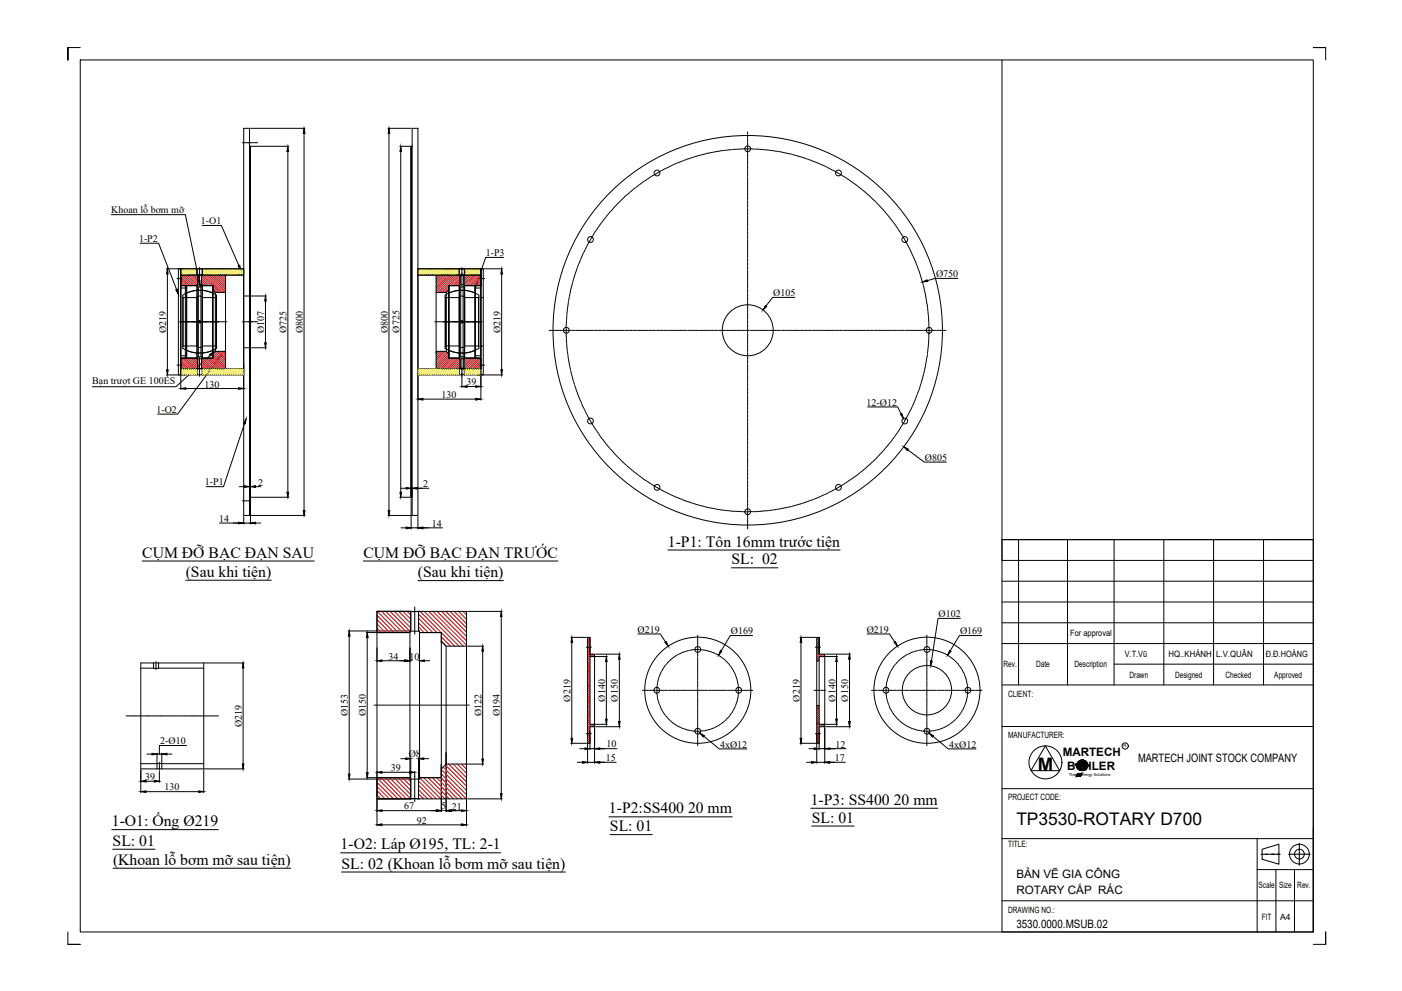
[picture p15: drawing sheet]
<svg xmlns="http://www.w3.org/2000/svg" width="297mm" height="210mm" viewBox="0 0 297 210" stroke-linecap="round" stroke-linejoin="round" font-family="sans-serif">
<defs><g id="words">
<text font-size="3.9" x="219.9" y="163.2">M</text>
<text font-size="3.7" x="215.3" y="174.8">TP3530-ROTARY D700</text>
<g font-size="3.3">
<text x="30.1" y="118.1">CỤM ĐỠ BẠC ĐẠN SAU</text>
<text x="77" y="118.1">CỤM ĐỠ BẠC ĐẠN TRƯỚC</text>
<text x="141.5" y="115.8">1-P1: Tôn 16mm trước tiện</text>
<text x="155" y="119.5">SL: 02</text>
<text x="39.4" y="122.2">(Sau khi tiện)</text>
<text x="88.5" y="122.3">(Sau khi tiện)</text>
<text x="129" y="172.3">1-P2:SS400 20 mm</text>
<text x="171.8" y="170.5">1-P3: SS400 20 mm</text>
<text x="23.7" y="175">1-O1: Ống Ø219</text>
<text x="23.9" y="179.2">SL: 01</text>
<text x="72.2" y="179.9">1-O2: Láp Ø195, TL: 2-1</text>
<text x="129.2" y="176.1">SL: 01</text>
<text x="172" y="174.2">SL: 01</text>
<text x="23.9" y="183.2">(Khoan lỗ bơm mỡ sau tiện)</text>
<text x="72.3" y="184">SL: 02 (Khoan lỗ bơm mỡ sau tiện)</text>
</g>
<g font-size="2.5">
<text x="225.2" y="160.1">MARTECH</text>
<text x="241.1" y="161.4">MARTECH JOINT STOCK COMPANY</text>
<text x="226.1" y="163">B</text>
<text x="230.6" y="163">ILER</text>
<text x="215.3" y="185.9">BẢN VẼ GIA CÔNG</text>
<text x="215.3" y="189.4">ROTARY CẤP RÁC</text>
<text x="215.3" y="196.6">3530.0000.MSUB.02</text>
</g>
<g font-size="2.1">
<text x="23.6" y="45">Khoan lỗ bơm mỡ</text>
<text x="42.6" y="47.5">1-O1</text>
<text x="29.4" y="51.3">1-P2</text>
<text x="102.9" y="54.3">1-P3</text>
<text x="198.3" y="58.7">Ø750</text>
<text x="163.8" y="62.7">Ø105</text>
<text x="35.2" y="70.5" transform="rotate(-90 35.2 70.5)">Ø219</text>
<text x="56" y="70.5" transform="rotate(-90 56 70.5)">Ø107</text>
<text x="60.7" y="70.5" transform="rotate(-90 60.7 70.5)">Ø725</text>
<text x="64.2" y="70.5" transform="rotate(-90 64.2 70.5)">Ø800</text>
<text x="82.2" y="70.5" transform="rotate(-90 82.2 70.5)">Ø800</text>
<text x="84.7" y="70.4" transform="rotate(-90 84.7 70.4)">Ø725</text>
<text x="106" y="70.5" transform="rotate(-90 106 70.5)">Ø219</text>
<text x="19.5" y="81.3">Bạn trượt GE 100ES</text>
<text x="43.3" y="82.1">130</text>
<text x="98.8" y="81.6">39</text>
<text x="33.1" y="87.5">1-O2</text>
<text x="93.5" y="84.3">130</text>
<text x="183.6" y="85.9">12-Ø12</text>
<text x="195.9" y="97.6">Ø805</text>
<text x="43.4" y="102.8">1-P1</text>
<text x="54.7" y="102.9">2</text>
<text x="89.7" y="103.2">2</text>
<text x="46.5" y="110.6">14</text>
<text x="91.5" y="111.6">14</text>
<text x="198.9" y="130.7">Ø102</text>
<text x="135.1" y="134">Ø219</text>
<text x="154.8" y="134.3">Ø169</text>
<text x="183.6" y="134">Ø219</text>
<text x="203.4" y="134.3">Ø169</text>
<text x="82.3" y="139.7">34</text>
<text x="86.7" y="139.7">10</text>
<text x="120.9" y="148.6" transform="rotate(-90 120.9 148.6)">Ø219</text>
<text x="128.2" y="148.6" transform="rotate(-90 128.2 148.6)">Ø140</text>
<text x="130.9" y="148.6" transform="rotate(-90 130.9 148.6)">Ø150</text>
<text x="169.4" y="148.6" transform="rotate(-90 169.4 148.6)">Ø219</text>
<text x="177" y="148.6" transform="rotate(-90 177 148.6)">Ø140</text>
<text x="179.7" y="148.6" transform="rotate(-90 179.7 148.6)">Ø150</text>
<text x="51.3" y="154" transform="rotate(-90 51.3 154)">Ø219</text>
<text x="73.7" y="151.6" transform="rotate(-90 73.7 151.6)">Ø153</text>
<text x="77.5" y="151.7" transform="rotate(-90 77.5 151.7)">Ø150</text>
<text x="102" y="151.7" transform="rotate(-90 102 151.7)">Ø122</text>
<text x="105.9" y="151.7" transform="rotate(-90 105.9 151.7)">Ø194</text>
<text x="33.9" y="157.6">2-Ø10</text>
<text x="86.6" y="160.4">Ø8</text>
<text x="128.3" y="161.2">15</text>
<text x="128.5" y="158.3">10</text>
<text x="152.6" y="158.4">4xØ12</text>
<text x="176.9" y="161.2">17</text>
<text x="177" y="158.4">12</text>
<text x="201.1" y="158.4">4xØ12</text>
<text x="30.8" y="165.2">39</text>
<text x="34.8" y="167.4">130</text>
<text x="82.8" y="163.4">39</text>
<text x="85.6" y="171.4">67</text>
<text x="93.5" y="171.4">5</text>
<text x="95.7" y="171.5">21</text>
<text x="88.3" y="174.5">92</text>
</g>
<g font-size="1.8">
<text x="226.8" y="134.7">For approval</text>
<text x="212.6" y="141.4">Rev.</text>
<text x="219.5" y="141.4">Date</text>
<text x="227.7" y="141.4">Description</text>
<text x="238.3" y="139.1">V.T.Vũ</text>
<text x="239.3" y="143.6">Drawn</text>
<text x="247.5" y="139.1">HQ..KHÁNH</text>
<text x="248.9" y="143.6">Designed</text>
<text x="257.7" y="139.1">L.V.QUÂN</text>
<text x="259.7" y="143.6">Checked</text>
<text x="268.2" y="139.1">Đ.Đ.HOÀNG</text>
<text x="270" y="143.6">Approved</text>
<text x="213.6" y="147.7">CLIENT:</text>
<text x="213.6" y="156.3">MANUFACTURER:</text>
<text x="213.6" y="169.4">PROJECT CODE:</text>
<text x="213.6" y="179.5">TITLE:</text>
<text x="266.6" y="188.1">Scale</text>
<text x="271" y="188.1">Size</text>
<text x="274.9" y="188.1">Rev.</text>
<text x="213.6" y="193.3">DRAWING NO.:</text>
<text x="267.3" y="194.8">FIT</text>
<text x="271.2" y="194.8">A4</text>
</g>
<g font-size=".9">
<text x="238.1" y="158.3">R</text>
<text x="226.4" y="164.4">The</text>
<text x="229.3" y="164.4">nergy Solutions</text>
</g>
</g></defs>
<!-- layer: 0 -->
<g fill="none" stroke="#000" stroke-width=".21">
<path d="M14.4 10.1v2.6v-2.6h2.6M17 12.7h261.2v184.7h-261.2zM212.3 12.7v106h65.9M278.2 10.1h2.7v2.6M51.6 27.2h1.3v82h-1.3zM52.9 31h.2v74.3h-.2h8.3M52.9 31h.2v74.3v-74.3zM53.1 31h8.1M53.1 27.2h11.5M61 32.1v72.2M64.4 28.2v79.9M82.2 27.2h4.9"/>
<path d="M82.4 28.2v79.9M84.7 31h2.2M84.9 32.1v72.2M87.1 31h.2h-.2v74.3zM87.3 27.2h1.2v82h-1.2zM87.3 31h-.2v74.3h.2h-.2M23.6 45.5h15.7l2.9 14M29.7 51.5h3.9l3.8 9.8M35.2 56.9h3.8M35.5 58v20.3M38.3 56.9h3.4v1.4h-3.4zM41.9 58.3v2h.8"/>
<path d="M41.9 58.3h.8v2M41.9 58.3h-3.6v19.8h3.6M42.8 47.8h4.1l3.7 8.5M42.9 56.9h8.7v1.4h-8.7zM88.5 56.9h8.8v1.4h-8.8zM94.6 56.9h11.9M98.3 58.3v2h-.8M98.3 58.3h-.8v2M98.3 58.3h3.6v19.8h-3.6M98.5 56.9h3.4v1.4h-3.4zM106.3 58v20.3M106.7 54.5h-3.8l-1.8 5.1"/>
<path d="M202.9 59h-4.8l-1.6 .4M35.2 79.4h4M38.3 79.6v2.9M38.3 75.9h3.5M38.3 60.5h3.5M41.9 76h.8v2.1h-.8M41.9 76v2.1M41.9 60.3h-.1v15.7h.1M42.7 60.3h.1v15.7h-.1M42.8 60.5h2.3v15.4h-2.3M44.5 75.3l-7.2 6.6h-17.7M45.1 61.6v-1.1h-2.3l-.1-.2v-2h5.1v3.6h-2.2"/>
<path d="M45.1 61.4l.5 .5v12.5l-.5 .5M45.6 74.4h2.2v3.7h-5.1v-2.1l.1-.1h2.3v-1.2M46.3 76l-8.7 11.7h-4.2M47.8 61.9v12.8M51.6 77v5.5M53.1 62.7h3.4M53.3 73.7h3.2M56.2 63.8v8.8M88.5 78.7v6.1M92.4 61.9v12.8M94.6 74.4h-2.2v3.7h5.1v-2.1l-.1-.1h-2.3v-1.2M95.1 61.6v-1.1h2.3l.1-.2v-2h-5.1v3.6h2.2"/>
<path d="M95.1 61.4l-.5 .5v12.5l.5 .5M97.4 60.5h-2.3v15.4h2.3M97.5 60.3h-.1v15.7h.1M97.9 79v3.1M98.3 76h-.8v2.1h.8M98.3 60.3v15.7M98.3 76v2.1M98.4 75.9h3.5M98.4 60.5h3.5M101.1 79.4h5.4M101.9 79.6v5.2M168.4 63h-4.7l-1.4 1.8"/>
<path d="M39.4 82.3h11.1M51.8 89.7l-4.4 13.4h-3.7M89.6 84.5h11.2M99 81.9h1.8M183.8 86.2h6.4l.7 1.5M192.3 95.3l3.5 2.6h4.7M30.1 118.8h36.5M46.5 110.8h6.6M50.7 103.1h1.1M51.6 109.4v1.6M52.9 102.9v2.2M53.1 109.2h11.5"/>
<path d="M53.1 102.9v2.2M53.1 105.5v5.5M54.1 103.1h1.1M54.1 110.8h1.1M77 118.8h41.2M82.2 109.2h4.9M84.7 105.3h2.2M84.9 103.4h1.1M84.9 111.8h1.1M87.1 103.2v1.9M87.1 105.5v6.6M87.1 103.4h3.8"/>
<path d="M87.1 111.8h6.7M87.3 103.2v1.9M88.5 109.4v2.7M141.5 116.5h36.5M212.3 114.3h65.9v83.1h-65.9zM212.3 114.3h65.9M215.8 114.3v30.8M226.2 114.3v30.8M236 114.3v30.8M246.6 114.3v30.8M257.1 114.3v30.8M267.7 114.3v30.8"/>
<path d="M39.4 122.9h18.1M73.8 133.6h13.2M74 134.7v29.3M77.6 134h9.3M77.8 135v28.7M80.9 140h4.9M86.9 133.6v31.4h1.8v4.2h-1.7M87 129.5v4.1h1.7M87 129.5h1.7v4.1M87 129.5h-7.1v45.4M88.5 123h18.2M88.7 133.6h.2v31.4h-.2"/>
<path d="M88.9 134h4.6v37.9M89.9 140h1.1M93.5 136.2v-2.2h-4.6v-.4h-.2v-4.1h10.1v7.4h-4.3M93.5 135.8l1 1.1v24.9l-1 1.1M98.8 136.9v38M99 136.9h3.5M99 129.5h7.4M102.3 137.9v22.9M106.2 130.6v37.5M120.9 135h3.4M121.1 136.1v20.3M125.2 139.1h3.5"/>
<path d="M126.2 138.6h5.2M131.2 139.6v13.2M135.2 134.3h4.7l1.1 1.7M155 120.3h9.8M159.5 134.6h-4.8l-1.9 3.2M169.5 135h3.3M169.7 136.1v20.3M173 140h.6M173.8 139.1h3.6M174.9 138.6h5.3M180 139.6v13.2M183.7 134.3h4.8l1.1 1.7"/>
<path d="M203.5 131h-4.8l-1.4 9M208 134.6h-4.7l-2 3.2M212.3 136.3h65.9M212.3 131.9h65.9M212.3 127.5h65.9M212.3 123.1h65.9M31.1 159.7h1.1M33.3 159.5v2.3M33.3 159.7h1M34.3 159.5v2.3M35.4 159.7h1M39.5 157.9h-5.7v1.8"/>
<path d="M43.3 140.4h8.4M51.5 141.5v20.3M94.5 159.4v12.5M120.9 157.4h3.4M122.8 158.6h1.1M124.5 155.3v6.4M125 154.9v3.9M125 158.6h5.7M125.7 153.4h3M126 154.1v7.6M126.2 153.9h5.2M128.5 140.1v12.2"/>
<path d="M149.1 156l3.3 2.6h5.8M169.5 157.4h3.3M171.4 158.6h1.1M173 155.3v6.4M173 149.4h.6M173.6 158.6h5.7M173.6 154.9v3.9M174.3 153.4h3.1M174.7 154.1v7.6M174.9 153.9h5.3M177.2 140.1v12.2M197.7 156l3.2 2.6h5.9"/>
<path d="M212.3 145.1h65.9M212.3 153.9h65.9M221.5 158l3 5.2h-6.1zM236 140.7h42.2M23.7 175.7h22.6M23.9 179.9h8.9M29.8 163.1v4.8M30.9 167.7h11.2M30.9 165.5h1.8M33.8 163.4v2.3M43.2 163.1v4.8M43.3 162.9h8.4"/>
<path d="M73.8 165h12.8M77.6 164.7h9.3M79.9 169.2h7.1M80.9 163.6h5.9M80.9 171.7h11.5M80.9 174.7h16.8M84.9 160.7h1.1M87 160.5v8.7M87.9 163.4v1.1M88.7 160.5v4.6M88.9 164.7h4.6M89.8 160.7h1"/>
<path d="M94.5 161.8h4.3v7.4h-10.1v-4.2h.2v-.3h4.6v-2.2M95.6 171.7h2.1M99 161.8h3.5M99 169.2h7.4M122.3 161.5h1.1M124.5 161.5h6M129 173h26.1M129.2 176.8h9M170.9 161.5h1M171.8 171.2h26.9M172 175h9M173 161.5h6.1"/>
<path d="M212.3 167h65.9M212.3 177.6h65.9M228.2 163.9l.9-.2-.3 .3h-.6zM228.2 164.1h.7l.2-.2a.52 .52 0 0 1-.7 .2l-.2 .2zM228.2 164.3l.9-.1-.3 .2-.6 .1zM266.3 177.6v19.8M267.4 179.9l3.6-1.1v4.2l-3.6-1zM278.2 175.3v22.1M14.4 197.4v2.6h2.6M23.9 183.9h37.7M72.2 180.6h33.9M72.3 184.7h47.5"/>
<path d="M212.3 190.8h65.9M266.3 184.2h11.9M270.3 184.2v13.2M274.3 184.2v13.2M280.9 197.4v2.6h-2.7"/>
<circle cx="139.2" cy="36.6" r=".61"/>
<circle cx="158.4" cy="31.5" r=".61"/>
<circle cx="177.6" cy="36.6" r=".61"/>
<circle cx="125.1" cy="50.7" r=".61"/>
<circle cx="191.7" cy="50.7" r=".61"/>
<circle cx="120" cy="70" r=".61"/>
<circle cx="158.4" cy="70" r="41.3"/>
<circle cx="158.4" cy="70" r="5.4"/>
<circle cx="196.9" cy="70" r=".61"/>
<circle cx="125.1" cy="89.2" r=".61"/>
<circle cx="191.7" cy="89.2" r=".61"/>
<circle cx="139.2" cy="103.2" r=".61"/>
<circle cx="158.4" cy="108.4" r=".61"/>
<circle cx="177.6" cy="103.2" r=".61"/>
<circle cx="147.8" cy="137.6" r=".61"/>
<circle cx="196.4" cy="137.6" r=".61"/>
<circle cx="139.2" cy="146.2" r=".61"/>
<circle cx="147.8" cy="146.2" r="11.2"/>
<circle cx="147.8" cy="154.9" r=".61"/>
<circle cx="156.5" cy="146.2" r=".61"/>
<circle cx="187.7" cy="146.2" r=".61"/>
<circle cx="196.4" cy="146.2" r="11.2"/>
<circle cx="196.4" cy="146.2" r="5.2"/>
<circle cx="196.4" cy="154.9" r=".61"/>
<circle cx="205.1" cy="146.2" r=".61"/>
<circle cx="238.4" cy="158" r=".66"/>
<circle cx="221.5" cy="161.5" r="3.5"/>
<circle cx="228.4" cy="162.1" r=".11"/>
<circle cx="228.4" cy="161.8" r=".11"/>
<circle cx="228.5" cy="162.4" r=".11"/>
<circle cx="228.6" cy="162.1" r=".11"/>
<circle cx="228.6" cy="161.8" r=".11"/>
<circle cx="228.7" cy="162.6" r=".11"/>
<circle cx="228.8" cy="162.4" r=".11"/>
<circle cx="228.9" cy="161.8" r=".11"/>
<circle cx="228.9" cy="162.1" r=".11"/>
<circle cx="229.2" cy="161.8" r=".11"/>
<circle cx="229.2" cy="162.1" r=".11"/>
<circle cx="229.3" cy="162.1" r="1.12"/>
<circle cx="229.3" cy="162.6" r=".4"/>
<circle cx="229.5" cy="161.8" r=".11"/>
<circle cx="229.5" cy="162.1" r=".11"/>
<circle cx="229.7" cy="161.8" r=".11"/>
<circle cx="229.7" cy="162.1" r=".11"/>
<circle cx="230" cy="161.8" r=".11"/>
<circle cx="230" cy="162.1" r=".11"/>
<circle cx="230.3" cy="161.8" r=".11"/>
<circle cx="230.3" cy="162.1" r=".11"/>
<circle cx="275.3" cy="180.9" r="2.1"/>
<circle cx="275.3" cy="180.9" r="1.04"/>
</g>
<!-- layer: AM_7 -->
<g fill="none" stroke="#000" stroke-width=".21">
<path d="M51.3 30.2h.3M51.7 30.2h.1M51.9 30.2h1.3M53.3 30.2h.6M54 30.2h.6M134.6 39.8l-.4 .2M134.8 39.6l-.1 .1M135.3 39.2l-.4 .4M135.5 39.1l-.1 .1M136 38.8l-.5 .3M136.1 38.7h-.1M136.6 38.3l-.4 .3"/>
<path d="M136.8 38.2h-.1M137.3 37.8l-.4 .3M137.5 37.7l-.1 .1M138 37.4l-.4 .3M138.2 37.3h-.1M138.7 37l-.5 .2M138.9 36.9h-.1M139.4 36.6l-.4 .2M139.6 36.4l-.1 .1M140.1 36.2l-.4 .2M140.3 36.1h-.1M140.8 35.8l-.4 .2"/>
<path d="M141 35.7h-.1M141.6 35.4l-.5 .2M141.8 35.3l-.1 .1M142.3 35.1l-.5 .2M142.5 35h-.1M143.1 34.7l-.5 .2M143.2 34.6v.1M143.8 34.4l-.5 .2M144 34.3l-.1 .1M144.6 34.1l-.5 .2M144.8 34l-.1 .1M145.3 33.8l-.4 .2"/>
<path d="M145.5 33.7l-.1 .1M146.1 33.6l-.5 .1M146.3 33.5h-.1M146.9 33.3l-.5 .1M147.1 33.2l-.1 .1M147.7 33.1l-.5 .1M147.9 33h-.1M148.4 32.9l-.4 .1M148.6 32.8h.1M149.3 32.6l-.6 .2M149.5 32.6h-.2M150.1 32.4l-.6 .2"/>
<path d="M150.3 32.4h-.2M150.9 32.3l-.5 .1M150.9 32.3h.2M151.7 32.1l-.5 .1M151.9 32.1h-.1M152.5 32l-.5 .1M152.6 32h.1M153.3 31.9h-.5M153.4 31.9h.1M154.1 31.8h-.5M154.3 31.8h-.1M154.9 31.7l-.5 .1"/>
<path d="M155 31.7h.1M155.7 31.6l-.5 .1M155.8 31.6h.1M156.5 31.6h-.5M156.6 31.6h.1M157.3 31.5l-.5 .1M157.5 31.5h.1M157.7 31.5h.5M158.3 31.5h.1M158.4 27.9v.4M158.4 28.4v.1M158.4 28.6v.5"/>
<path d="M158.4 29.2v.1M158.4 29.4v.5M158.4 30v.1M158.4 30.2v.5M158.4 30.9h.1M158.4 31.1v.5M158.4 31.7v.1M158.4 31.9v.5M158.4 32.5v.1M158.4 32.7v.5M158.4 33.3v.1M158.4 33.5v.5"/>
<path d="M158.4 34.1v.1M158.4 34.3v.5M158.4 35v.1M158.4 35.2v.5M158.4 35.8v.1M158.4 36v.5M158.4 36.6v.1M158.4 36.8v.5M158.4 37.4v.1M158.4 37.6v.5M158.4 38.2v.2M158.4 38.4v.5"/>
<path d="M158.4 39.1v.1M158.4 39.2v.6M158.4 39.9v.1M158.5 31.5h.5M159.1 31.5h.1M159.3 31.5l.5 .1M159.9 31.6h.1M160.1 31.6h.5M160.7 31.6h.2M160.9 31.6l.5 .1M161.5 31.7h.2M161.7 31.7l.5 .1"/>
<path d="M162.4 31.8h.1M162.5 31.8h.6M163.2 31.8h.1M163.4 31.9h.5M164 32h.1M164.2 32h.5M164.8 32.1h.1M165 32.1l.5 .1M165.6 32.2h.1M165.8 32.3l.5 .1M166.4 32.4h.1M166.6 32.4l.5 .2"/>
<path d="M167.2 32.6h.1M167.4 32.6l.5 .1M168 32.8h.1M168.2 32.8l.5 .1M168.8 33h.1M169 33l.5 .2M169.6 33.2h.1M169.8 33.3l.5 .1M170.3 33.4l.2 .1M170.5 33.5l.5 .2M171.1 33.7h.1M171.3 33.8l.5 .2"/>
<path d="M171.9 34h.1M172.1 34.1l.5 .1M172.7 34.3h.1M172.8 34.4l.5 .1M173.4 34.6h.1M173.6 34.7l.5 .2M174.1 34.9l.2 .1M174.4 35l.4 .2M174.9 35.3h.1M175.1 35.3l.4 .3M175.6 35.6l.2 .1M175.8 35.7l.5 .3"/>
<path d="M176.4 36l.1 .1M176.6 36.1l.4 .2M177.1 36.4h.1M177.3 36.5l.4 .2M177.8 36.8l.1 .1M178 36.9l.4 .3M178.5 37.2l.1 .1M178.7 37.3l.4 .3M179.2 37.6l.1 .1M179.4 37.8l.4 .3M179.9 38.1v.1M180 38.2l.5 .3"/>
<path d="M180.5 38.6l.1 .1M180.7 38.7l.4 .3M181.2 39l.1 .1M181.4 39.2l.4 .3M181.9 39.5v.1M182 39.7l.4 .3M37.5 59h.4M38 59h.1M38.2 59h.4M42.3 56.6v.4M42.3 57.1v3.6M97.9 56.6v.4"/>
<path d="M97.9 57.1v3.6M101.6 59h.4M102.1 59h.6M121.3 59.9l-.1 .5M121.4 59.7v.1M121.5 59.1l-.1 .5M121.6 58.9v.1M121.8 58.3l-.2 .5M121.8 58.1v.1M122 57.5l-.1 .5M122.1 57.3v.1M122.3 56.8l-.2 .4"/>
<path d="M122.4 56.6h-.1M122.6 56l-.2 .5M122.7 55.8l-.1 .1M122.9 55.2l-.2 .5M123 55l-.1 .2M123.2 54.5l-.2 .4M123.3 54.3v.1M123.6 53.7l-.3 .5M123.6 53.6h.1M123.9 53l-.2 .5M124 52.8v.1M124.3 52.3l-.2 .4"/>
<path d="M124.4 52.1l-.1 .1M124.7 51.5l-.3 .5M124.7 51.4h.1M125.1 50.8l-.3 .5M125.2 50.7l-.1 .1M125.5 50.1l-.3 .4M125.6 50h-.1M125.9 49.4l-.3 .5M126 49.2v.1M126.4 48.7l-.3 .4M126.5 48.6h-.1M126.8 48l-.3 .5"/>
<path d="M126.9 47.9v.1M127.3 47.4l-.3 .4M127.4 47.2l-.1 .1M127.8 46.7l-.3 .5M127.9 46.6l-.1 .1M128.3 46.1l-.3 .4M128.4 45.9l-.1 .1M128.8 45.5l-.3 .3M128.9 45.3l-.1 .1M129.3 44.8l-.3 .4M129.4 44.7h.1M129.9 44.2l-.4 .4"/>
<path d="M130 44.1l-.1 .1M130.4 43.6l-.3 .4M130.5 43.4v.1M131 43l-.4 .4M131.1 42.9l-.1 .1M131.6 42.5l-.4 .3M131.7 42.3l-.1 .1M132.2 41.9l-.4 .3M132.3 41.7l-.1 .1M132.7 41.3l-.3 .4M132.9 41.2l-.1 .1M133.4 40.8l-.4 .3"/>
<path d="M133.5 40.6v.1M134 40.3l-.4 .3M134.1 40.1v.1M158.4 40.1v.5M158.4 40.7v.1M158.4 40.9v.5M158.4 41.5v.1M158.4 41.7v.5M158.4 42.3v.1M158.4 42.5v.6M158.4 43.1v.2M158.4 43.3v.6"/>
<path d="M158.4 44v.1M158.4 44.2v.5M158.4 44.8v.1M158.4 45v.5M158.4 45.6v.1M158.4 45.8v.5M158.4 46.4v.1M158.4 46.7v.5M158.4 47.2v.2M158.4 47.5v.5M158.4 48.1v.1M158.4 48.3v.5"/>
<path d="M158.4 48.9v.1M158.4 49.1v.5M158.4 49.7v.1M158.4 49.9v.5M158.4 50.5v.1M158.4 50.8v.5M158.4 51.4v.1M158.4 51.6v.5M158.4 52.2v.1M158.4 52.4v.5M158.4 53v.1M158.4 53.2v.5"/>
<path d="M158.4 53.8v.1M158.4 54v.5M158.4 54.7h.1M158.4 54.8v.6M158.4 55.5h.1M158.4 55.7v.5M158.4 56.3v.1M158.4 56.5v.5M158.4 57.1v.1M158.4 57.3v.5M158.4 57.9v.1M158.4 58.1v.5"/>
<path d="M158.4 58.7v.1M158.4 58.9v.5M158.4 59.6h.1M158.4 59.8v.5M182.5 40l.1 .1M182.7 40.2l.4 .3M183.2 40.6h.1M183.3 40.7l.4 .3M183.8 41.1v.1M183.9 41.2l.4 .4M184.4 41.7h.1M184.5 41.8l.4 .4"/>
<path d="M185 42.2l.1 .1M185.1 42.4l.4 .3M185.6 42.8h.1M185.7 42.9l.3 .4M186.1 43.4h.1M186.3 43.5l.3 .4M186.7 44h.1M186.8 44.1l.4 .4M187.2 44.6l.1 .1M187.4 44.7l.3 .4M187.8 45.2v.1M187.9 45.4l.3 .4"/>
<path d="M188.3 45.8l.1 .1M188.4 46l.4 .4M188.8 46.5l.1 .1M188.9 46.7l.3 .3M189.3 47.1v.1M189.4 47.3l.3 .4M189.8 47.8l.1 .1M189.9 48l.3 .4M190.2 48.5l.1 .1M190.4 48.6l.2 .5M190.7 49.1v.1M190.8 49.3l.3 .4"/>
<path d="M191.1 49.8l.1 .1M191.2 50l.3 .5M191.5 50.5l.1 .1M191.7 50.7l.2 .5M192 51.3v.1M192.1 51.4l.2 .5M192.3 52l.1 .1M192.4 52.2l.3 .4M192.7 52.7l.1 .1M192.8 52.9l.2 .4M193.1 53.4v.1M193.2 53.6l.2 .5"/>
<path d="M193.4 54.2v.1M193.5 54.4l.2 .4M193.7 54.9l.1 .1M193.8 55.1l.2 .5M194.1 55.7v.1M194.1 55.9l.2 .4M194.3 56.4l.1 .2M194.4 56.6l.2 .5M194.6 57.2l.1 .1M194.7 57.4l.2 .5M194.9 58v.1M195 58.2l.1 .5"/>
<path d="M195.1 58.8l.1 .1M195.2 59l.2 .5M195.4 59.6h.1M195.4 59.8l.2 .4M37.5 77.3h.4M38 77.3h.1M38 68.2h10.1M38.2 77.3h.4M38.5 68.2h.1M38.6 68.2h.1M38.8 68.2h.3M39.1 68.2h.2"/>
<path d="M39.3 68.2h.2M39.5 68.2h.1M39.7 68.2h.1M39.8 68.2h.1M40 68.2h.2M40.2 68.2h.5M40.8 68.2h.1M41 68.2h.1M41.2 68.2h.1M41.2 68.2h.2M41.4 68.2h.3M41.8 68.2h.1"/>
<path d="M42 68.2h.1M42.2 68.2h.1M42.3 75.7v3.3M42.3 79.1v.2M42.3 79.4v.3M42.4 68.2h.1M42.4 68.2h.6M43 68.2h.2M43.2 68.2h.2M43.4 68.2h.1M43.6 68.2h.1M43.7 68.2h.1"/>
<path d="M43.9 68.2h.2M44.1 68.2h.3M44.4 68.2h.2M44.6 68.2h.1M44.9 68.2h.1M45.1 68.2h.1M45.1 68.2h.2M45.3 68.2h.3M45.7 68.2h.1M45.9 68.2h.1M46.1 68.2h.1M51.3 68.2h.4"/>
<path d="M51.8 68.2h.2M52.1 68.2h1.8M54 68.2h.6M92.1 68.2h10.1M93.9 68.2h.2M94.1 68.2h.5M94.7 68.2h.2M94.9 68.2h.1M95.1 68.2h.1M95.2 68.2h.7M95.9 68.2h.2M96.1 68.2h.1"/>
<path d="M96.3 68.2h.1M96.5 68.2h.1M96.6 68.2h.2M96.8 68.2h.3M97.1 68.2h.2M97.4 68.2h.1M97.6 68.2h.1M97.8 68.2h.1M97.8 68.2h.2M97.9 75.7v3.3M97.9 79.1v.2M97.9 79.4v.3"/>
<path d="M98 68.2h.2M98.2 68.2h.3M98.6 68.2h.1M98.8 68.2h.1M99 68.2h.1M99.2 68.2h.1M99.3 68.2h.1M99.5 68.2h.5M100 68.2h.1M100.2 68.2h.1M100.4 68.2h.1M100.5 68.2h.2"/>
<path d="M100.7 68.2h.3M101 68.2h.2M101.2 68.2h.2M101.5 68.2h.1M101.6 77.3h.4M101.7 68.2h.1M102.1 77.3h.6M116.4 70h.3M116.8 70h.1M117 70h.5M117.6 70h.1M117.8 70h.5"/>
<path d="M118.4 70h.2M118.6 70h.6M119.3 70h.1M119.5 70h.5M120 71.2v.5M120 68.5v.2M120 68.7v.6M120 69.4v.1M120 69.6v.5M120 70.2v.1M120 70.4v.5M120 71v.1"/>
<path d="M120 67.9v.6M120 71.8v.1M120 72.1v.5M120 67.7v.2M120 72.6l.1 .1M120.1 66.9v.1M120.1 72.9v.5M120.1 67.1l-.1 .5M120.1 70h.1M120.1 66.1v.1M120.1 73.7l.1 .5M120.1 66.3v.5"/>
<path d="M120.1 73.4v.2M120.2 74.3v.1M120.2 65.5v.5M120.2 74.5l.1 .5M120.3 65.3v.1M120.3 75.1v.1M120.3 70h.5M120.3 64.7v.5M120.3 64.5v.1M120.3 75.3l.1 .5M120.4 76.1l.2 .5M120.4 75.9v.1"/>
<path d="M120.4 63.9v.5M120.5 63.7v.1M120.6 76.7v.1M120.6 63.1l-.1 .5M120.6 76.9l.1 .5M120.6 62.9h.1M120.7 77.5v.1M120.8 62.3l-.2 .5M120.8 77.7v.5M120.8 62.1h.1M120.9 61.5l-.1 .5M120.9 78.3v.1"/>
<path d="M120.9 78.5l.1 .5M120.9 61.3v.1M120.9 70h.1M121.1 79.1v.1M121.1 60.7l-.1 .5M121.1 79.3l.1 .5M121.1 70h.6M121.1 60.5v.1M121.3 79.9v.1M121.7 70h.1M121.9 70h.6M122.5 70h.2"/>
<path d="M122.8 70h.5M123.4 70h.1M123.6 70h.5M124.2 70h.1M124.4 70h.5M125 70h.1M125.2 70h.5M125.8 70h.1M126.1 70h.5M126.6 70h.2M126.9 70h.5M127.5 70h.1"/>
<path d="M127.7 70h.5M128.3 70h.1M128.5 70h.5M129.1 70h.1M129.3 70h.5M129.9 70h.1M130.2 70h.5M130.8 70h.1M131 70h.5M131.6 70h.1M131.8 70h.5M132.4 70h.1"/>
<path d="M132.6 70h.5M133.2 70h.1M133.4 70h.5M134.1 70h.1M134.2 70h.5M134.9 70h.1M135.1 70h.5M135.7 70h.1M135.9 70h.5M136.5 70h.1M136.7 70h.5M137.3 70h.1"/>
<path d="M137.5 70h.5M138.1 70h.1M138.3 70h.5M139 70h.1M139.2 70h.5M139.8 70h.1M140 70h.5M140.6 70h.1M140.8 70h.5M141.4 70h.1M141.6 70h.5M142.2 70h.2"/>
<path d="M142.4 70h.5M143.1 70h.1M143.2 70h.6M143.9 70h.1M144.1 70h.5M144.7 70h.1M144.9 70h.5M145.5 70h.1M145.7 70h.5M146.3 70h.2M146.5 70h.6M147.1 70h.2"/>
<path d="M147.3 70h.6M148 70h.1M148.2 70h.5M148.8 70h.1M149 70h.5M149.6 70h.1M149.8 70h.6M150.4 70h.1M150.7 70h.5M151.2 70h.2M151.5 70h.5M152.1 70h.1"/>
<path d="M152.3 70h.5M152.9 70h.1M153.1 70h.5M153.7 70h.1M153.9 70h.5M154.5 70h.1M154.8 70h.5M155.3 70h.2M155.6 70h.5M156.2 70h.1M156.4 70h.5M157 70h.1"/>
<path d="M157.2 70h.5M157.8 70h.1M158 70h.7M158.4 60.4v.1M158.4 60.6v.5M158.4 61.2v.1M158.4 61.4v.5M158.4 62v.1M158.4 62.2v.5M158.4 62.8v.1M158.4 63v.5M158.4 63.7v.1"/>
<path d="M158.4 63.9v.5M158.4 64.5v.1M158.4 64.7v.5M158.4 65.3v.1M158.4 65.5v.5M158.4 66.1v.1M158.4 66.3v.5M158.4 66.9v.2M158.4 67.1v.5M158.4 67.8v.1M158.4 67.9v.6M158.4 68.6v.1"/>
<path d="M158.4 68.8v.5M158.4 69.4v.1M158.4 69.6v.7M158.4 70.4v.1M158.4 70.7v.5M158.4 71.2v.2M158.4 71.5v.5M158.4 72.1v.1M158.4 72.3v.5M158.4 72.9v.1M158.4 73.1v.5M158.4 73.7v.1"/>
<path d="M158.4 73.9v.5M158.4 74.5v.1M158.4 74.8v.5M158.4 75.4h.1M158.4 75.6v.5M158.4 76.2v.1M158.4 76.4v.5M158.4 77v.1M158.4 77.2v.5M158.4 77.8v.1M158.4 78v.5M158.4 78.7h.1"/>
<path d="M158.4 78.8v.5M158.4 79.5h.1M158.4 79.7v.5M158.9 70h.1M159.1 70h.5M159.7 70h.1M159.9 70h.5M160.5 70h.1M160.7 70h.5M161.3 70h.1M161.5 70h.5M162.1 70h.1"/>
<path d="M162.3 70h.5M163 70h.1M163.2 70h.5M163.8 70h.1M164 70h.5M164.6 70h.1M164.8 70h.5M165.4 70h.1M165.6 70h.5M166.2 70h.2M166.4 70h.5M167.1 70h.1"/>
<path d="M167.2 70h.6M167.9 70h.1M168.1 70h.5M168.7 70h.1M168.9 70h.5M169.5 70h.1M169.7 70h.6M170.3 70h.1M170.5 70h.6M171.1 70h.2M171.4 70h.5M172 70h.1"/>
<path d="M172.2 70h.5M172.8 70h.1M173 70h.5M173.6 70h.1M173.8 70h.5M174.4 70h.1M174.7 70h.5M175.2 70h.2M175.5 70h.5M176.1 70h.1M176.3 70h.5M176.9 70h.1"/>
<path d="M177.1 70h.5M177.7 70h.1M177.9 70h.5M178.5 70h.1M178.8 70h.5M179.4 70h.1M179.6 70h.5M180.2 70h.1M180.4 70h.5M181 70h.1M181.2 70h.5M181.8 70h.1"/>
<path d="M182 70h.5M182.7 70h.1M182.8 70h.6M183.5 70h.1M183.7 70h.5M184.3 70h.1M184.5 70h.5M185.1 70h.1M185.3 70h.5M185.9 70h.1M186.1 70h.5M186.8 70h.1"/>
<path d="M186.9 70h.5M187.6 70h.1M187.8 70h.5M188.4 70h.1M188.6 70h.5M189.2 70h.1M189.4 70h.5M190 70h.1M190.2 70h.5M190.8 70h.2M191 70h.5M191.7 70h.1"/>
<path d="M191.9 70h.5M192.5 70h.1M192.7 70h.5M193.3 70h.1M193.5 70h.5M194.1 70h.1M194.3 70h.5M194.9 70h.2M195.1 70h.6M195.5 79.9l-.1 .5M195.6 79.8h-.1M195.6 60.4v.1"/>
<path d="M195.7 60.5l.1 .5M195.7 79.2l-.1 .4M195.7 79h.1M195.8 61.1v.2M195.8 70h.1M195.8 61.3l.1 .5M195.9 78.4l-.1 .5M195.9 78.1v.1M195.9 70h.6M196 61.9v.2M196 62.1l.1 .6M196.1 77.6l-.2 .5"/>
<path d="M196.1 62.7l.1 .2M196.1 77.3v.2M196.2 62.9v.6M196.2 76.8l-.1 .5M196.2 76.5v.1M196.3 63.8l.1 .5M196.3 63.5v.2M196.3 75.9l-.1 .6M196.4 75.7v.1M196.4 64.3v.2M196.5 64.6v.5M196.5 75.1l-.1 .5"/>
<path d="M196.5 74.9v.1M196.5 65.4l.1 .5M196.5 65.2v.1M196.6 74.1v.1M196.6 74.3l-.1 .5M196.6 70h.1M196.6 66.2l.1 .5M196.6 66v.1M196.7 66.8v.1M196.7 73.5l-.1 .5M196.7 73.3v.1M196.7 67l.1 .5"/>
<path d="M196.8 72.5v.1M196.8 67.6v.1M196.8 71.9v.5M196.8 67.8v.5M196.8 72.7l-.1 .5M196.8 68.5h.1M196.8 68.6v.5M196.8 69.3h.1M196.8 70.8v.2M196.8 71v.5M196.8 71.7v.1M196.8 70h.5"/>
<path d="M196.8 69.5v.6M196.8 70.2v.5M197.4 70h.1M197.6 70h.5M198.2 70h.1M198.4 70h.6M199 70h.2M199.2 70h.6M199.8 70h.2M200.1 70h.3M121.3 80.1l.1 .5M121.5 80.7v.1"/>
<path d="M121.5 80.9l.2 .5M121.7 81.5v.1M121.8 81.7l.1 .5M122 82.3h.1M122 82.5l.2 .4M122.2 83l.1 .1M122.3 83.2l.2 .5M122.5 83.8l.1 .1M122.6 84l.2 .5M122.8 84.5l.1 .2M122.9 84.8l.2 .4M123.2 85.3v.1"/>
<path d="M123.2 85.5l.2 .5M123.5 86.1h.1M123.6 86.2l.2 .5M123.9 86.8v.1M123.9 87l.2 .4M124.2 87.5v.1M124.3 87.7l.2 .5M124.6 88.3h.1M124.7 88.4l.3 .5M125 89v.1M125.1 89.2l.2 .4M125.4 89.7h.1"/>
<path d="M125.5 89.8l.3 .5M125.8 90.4l.1 .1M125.9 90.6l.3 .4M126.3 91.1h.1M126.4 91.2l.3 .5M126.7 91.7l.1 .1M126.9 91.9l.2 .4M127.2 92.4v.1M127.3 92.6l.3 .4M127.7 93v.1M127.8 93.2l.3 .4M128.2 93.7l.1 .1"/>
<path d="M128.3 93.9l.3 .4M128.7 94.4h.1M128.8 94.5l.3 .4M129.2 95l.1 .1M129.4 95.1l.3 .4M129.8 95.6v.1M129.9 95.8l.3 .3M130.3 96.2l.1 .1M130.5 96.4l.3 .3M130.9 96.8l.1 .1M131 96.9l.4 .4M131.5 97.4v.1"/>
<path d="M131.6 97.5l.4 .4M132 98h.1M132.2 98.1l.4 .3M132.7 98.5v.1M132.8 98.6l.4 .4M133.3 99v.1M133.4 99.2l.4 .3M133.9 99.6l.1 .1M134.1 99.7l.3 .3M158.4 80.3v.1M158.4 80.5v.5M158.4 81.1v.1"/>
<path d="M158.4 81.3v.5M158.4 81.9v.1M158.4 82.1v.5M158.4 82.7v.1M158.4 82.9v.5M158.4 83.6v.1M158.4 83.8v.5M158.4 84.4v.1M158.4 84.6v.5M158.4 85.2v.1M158.4 85.4v.5M158.4 86v.1"/>
<path d="M158.4 86.2v.5M158.4 86.8v.2M158.4 87v.5M158.4 87.7v.1M158.4 87.8v.6M158.4 88.5v.1M158.4 88.7v.5M158.4 89.3v.1M158.4 89.5v.5M158.4 90.1v.1M158.4 90.3v.5M158.4 90.9v.2"/>
<path d="M158.4 91.1v.6M158.4 91.7v.2M158.4 91.9v.6M158.4 92.6v.1M158.4 92.8v.5M158.4 93.4v.1M158.4 93.6v.5M158.4 94.2v.1M158.4 94.4v.6M158.4 95v.1M158.4 95.3v.5M158.4 95.8v.2"/>
<path d="M158.4 96.1v.5M158.4 96.7v.1M158.4 96.9v.5M158.4 97.5v.1M158.4 97.7v.5M158.4 98.3v.1M158.4 98.5v.5M158.4 99.1v.1M158.4 99.4v.5M158.4 99.9v.2M182.4 100h-.1M182.9 99.6l-.4 .3"/>
<path d="M183 99.4v.1M183.5 99.1l-.4 .3M183.7 98.9l-.1 .1M184.1 98.5l-.4 .3M184.3 98.4l-.1 .1M184.7 98l-.4 .3M184.9 97.8l-.1 .1M185.3 97.4l-.4 .3M185.4 97.3h.1M185.9 96.8l-.4 .4M186 96.7h.1M186.4 96.2l-.3 .4"/>
<path d="M186.6 96.1h-.1M187 95.6l-.4 .4M187.1 95.5h.1M187.5 95l-.3 .4M187.6 94.9h.1M188.1 94.4l-.4 .4M188.2 94.2l-.1 .1M188.6 93.8l-.4 .3M188.7 93.6v.1M189.1 93.1l-.3 .4M189.2 92.9l-.1 .1M189.6 92.5l-.3 .3"/>
<path d="M189.7 92.3l-.1 .1M190 91.8l-.3 .4M190.1 91.6v.1M190.5 91.1l-.3 .4M190.6 90.9l-.1 .1M190.9 90.4l-.2 .4M191 90.2v.1M191.4 89.7l-.3 .4M191.5 89.5l-.1 .1M191.8 89l-.3 .5M191.9 88.8l-.1 .1M192.2 88.3l-.3 .4"/>
<path d="M192.3 88.1l-.1 .1M192.6 87.5l-.3 .5M192.6 87.4v.1M192.9 86.8l-.2 .5M193 86.7h.1M193.3 86.1l-.2 .5M193.4 85.9l-.1 .1M193.6 85.3l-.2 .5M193.7 85.2v.1M193.9 84.6l-.2 .4M194 84.4v.1M194.2 83.8l-.2 .5"/>
<path d="M194.3 83.7h.1M194.5 83.1l-.2 .4M194.6 82.9l-.1 .1M194.8 82.3l-.2 .5M194.8 82.1v.1M195.1 81.5l-.2 .5M195.1 81.3v.1M195.3 80.7l-.2 .5M195.4 80.5l-.1 .1M51.3 106.1h.3M51.7 106.1h.1M51.9 106.1h.9"/>
<path d="M52.9 106.1h.3M134.5 100.1l.1 .1M134.7 100.2l.4 .3M135.2 100.6h.1M135.3 100.7l.4 .3M135.8 101.1h.1M136 101.2l.4 .3M136.5 101.6h.1M136.6 101.7l.5 .2M137.2 102l.1 .1M137.4 102.1l.4 .3M137.9 102.4l.1 .1"/>
<path d="M138 102.6l.5 .2M138.5 102.9l.1 .1M138.7 103l.5 .3M139.3 103.3h.1M139.4 103.4l.5 .2M140 103.7l.1 .1M140.2 103.8l.4 .3M140.7 104.1h.1M140.9 104.2l.4 .2M141.4 104.4l.1 .1M141.6 104.5l.5 .3M142.2 104.8l.1 .1"/>
<path d="M142.4 104.9l.4 .2M142.9 105.2h.1M143.1 105.2l.5 .2M143.7 105.5h.1M143.8 105.5l.5 .2M144.4 105.7l.1 .1M144.6 105.8l.5 .2M145.2 106.1h.1M145.4 106.1l.5 .2M146 106.3h.1M146.2 106.4l.4 .2M146.8 106.6h.1"/>
<path d="M146.9 106.6l.5 .2M147.5 106.8h.1M147.7 106.9l.5 .1M148.3 107.1h.1M148.5 107.1l.5 .1M149.1 107.2l.1 .1M149.3 107.3l.5 .1M149.9 107.4l.1 .1M150.1 107.5l.5 .1M150.7 107.6l.1 .1M150.9 107.7h.5M151.5 107.8h.1"/>
<path d="M151.7 107.8l.5 .1M152.3 107.9l.1 .1M152.5 108h.5M153.1 108h.1M153.3 108.1h.5M153.9 108.1l.1 .1M154.1 108.2h.5M154.8 108.2h.1M154.9 108.2l.6 .1M155.6 108.3h.1M155.8 108.3h.5M156.4 108.3h.1"/>
<path d="M156.6 108.3l.5 .1M157.2 108.4h.1M157.4 108.4h.5M158 108.4h.1M158.4 100.2v.5M158.4 100.8v.1M158.4 101v.5M158.4 101.6v.1M158.4 101.8v.5M158.4 102.4v.1M158.4 102.6v.5M158.4 103.3h.1"/>
<path d="M158.4 103.5v.5M158.4 104.1v.1M158.4 104.3v.5M158.4 104.9v.1M158.4 105.1v.5M158.4 105.7v.1M158.4 105.9v.5M158.4 106.5v.1M158.4 106.7v.5M158.4 107.4h.1M158.4 107.5v.6M158.4 108.2h.1"/>
<path d="M158.4 108.4v.5M158.4 109v.1M158.4 109.2v.5M158.4 109.8v.1M158.4 110v.5M158.4 110.6v.1M158.4 110.8v.5M158.4 111.4v.1M158.4 111.6v.4M158.7 108.4h-.5M158.8 108.4h.1M159 108.4h.5"/>
<path d="M159.7 108.4h.1M159.8 108.4h.5M160.5 108.3h.1M161.2 108.3h-.5M161.3 108.3h.1M162 108.2h-.5M162.1 108.2h.1M162.8 108.2h-.5M163 108.1l-.1 .1M163.6 108l-.5 .1M163.8 108h-.1M164.5 107.9l-.6 .1"/>
<path d="M164.6 107.9h-.1M165.3 107.8l-.6 .1M165.4 107.7l-.1 .1M166.1 107.6l-.5 .1M166.2 107.6h-.1M166.9 107.4l-.5 .2M167 107.4h-.1M167.6 107.3l-.4 .1M167.8 107.2v.1M168.4 107.1l-.5 .1M168.5 107h.1M169.2 106.8l-.5 .2"/>
<path d="M169.4 106.8h-.1M170 106.6l-.5 .2M170.2 106.6h-.1M170.8 106.3l-.5 .2M171 106.3h-.1M171.6 106l-.5 .3M171.7 106h-.1M172.3 105.8l-.4 .2M172.5 105.7h-.1M173.1 105.5l-.5 .2M173.3 105.4l-.1 .1M173.8 105.2l-.4 .2"/>
<path d="M174 105.1h-.1M174.6 104.8l-.5 .2M174.8 104.7l-.1 .1M175.3 104.5l-.4 .2M175.5 104.4h-.1M176.1 104.1l-.5 .2M176.2 104l-.1 .1M176.8 103.7l-.5 .3M176.9 103.6v.1M177.5 103.3l-.4 .3M177.7 103.2l-.1 .1M178.2 102.9l-.5 .3"/>
<path d="M178.4 102.8h-.1M178.9 102.5l-.4 .2M179.1 102.4h-.1M179.6 102l-.5 .3M179.7 101.9l-.1 .1M180.2 101.6l-.4 .3M180.4 101.4l-.1 .1M180.9 101.1l-.4 .3M181.1 101h-.1M181.6 100.6l-.4 .3M181.8 100.5h-.1M182.2 100.1l-.4 .3"/>
<path d="M87.9 128.6v5.7M124.2 137.1h.4M124.7 137.1h.1M124.9 137.1h.4M142.1 139.7l-.3 .3M142.3 139.6l-.1 .1M142.8 139.2l-.4 .3M142.9 139.1h.1M143.5 138.7l-.5 .3M143.7 138.6l-.1 .1M144.2 138.4l-.5 .2M144.4 138.3h-.1"/>
<path d="M145 138l-.5 .2M145.2 138h-.1M145.7 137.8l-.4 .2M145.9 137.8h.1M146.6 137.7l-.5 .1M146.8 137.6l-.1 .1M147.4 137.6h-.5M147.5 137.6h.1M147.7 137.6h.5M147.8 134.5v.4M147.8 135v.1M147.8 135.2v.5"/>
<path d="M147.8 135.8v.1M147.8 136v.5M147.8 136.7h.1M147.8 136.8v.6M147.8 137.5h.1M147.8 137.7v.5M147.8 138.3v.1M147.8 138.5v.5M147.8 139.1v.1M147.8 139.3v.5M147.8 139.9v.1M148.3 137.6h.1"/>
<path d="M148.5 137.6l.5 .1M149.1 137.7h.2M149.3 137.7l.5 .1M149.9 137.8l.2 .1M150.1 137.9l.6 .1M150.7 138.1h.1M150.9 138.2l.5 .1M151.5 138.4h.1M151.7 138.5l.4 .2M152.2 138.8l.1 .1M152.4 138.9l.4 .3M152.9 139.2l.1 .1"/>
<path d="M153.1 139.4l.4 .3M153.6 139.7v.1M153.7 139.9l.4 .4M172.7 137.1h.4M173.2 137.1h.2M173.5 137.1h.3M190.7 139.7l-.4 .3M190.9 139.6l-.1 .1M191.3 139.2l-.4 .3M191.5 139.1h-.1M192 138.7l-.4 .3M192.2 138.6l-.1 .1"/>
<path d="M192.8 138.4l-.5 .2M192.9 138.3h.1M193.5 138l-.5 .2M193.7 138h-.1M194.3 137.8l-.5 .2M194.4 137.8h.1M195.1 137.7l-.5 .1M195.3 137.6l-.1 .1M195.9 137.6h-.5M196 137.6h.2M196.2 137.6h.6M196.4 134.5v.4"/>
<path d="M196.4 135v.1M196.4 135.2v.5M196.4 135.8v.1M196.4 136v.5M196.4 136.7h.1M196.4 136.8v.6M196.4 137.5h.1M196.4 137.7v.5M196.4 138.3v.1M196.4 138.5v.5M196.4 139.1v.1M196.4 139.3v.5"/>
<path d="M196.4 139.9v.1M196.9 137.6h.1M197.1 137.6l.5 .1M197.7 137.7h.1M197.9 137.7l.5 .1M198.5 137.8l.1 .1M198.7 137.9l.5 .1M199.3 138.1h.1M199.5 138.2l.5 .1M200.1 138.4h.1M200.2 138.5l.5 .2M200.8 138.8l.1 .1"/>
<path d="M200.9 138.9l.5 .3M201.5 139.2v.1M201.6 139.4l.4 .3M202.1 139.7l.1 .1M202.3 139.9l.3 .4M26.7 151.6h.5M27.2 151.6h.1M27.4 151.6h.4M27.8 151.6h.1M28 151.6h.4M28.5 151.6h.5M29.1 151.6h.1"/>
<path d="M29.2 151.6h.4M29.7 151.6h.5M30.3 151.6h.1M30.5 151.6h.3M30.9 151.6h.7M31.7 151.6h.4M32.2 151.6h.1M32.3 151.6h.5M32.9 151.6h.4M33 140.1v1M33 141.1v.8M33.4 151.6h.1"/>
<path d="M33.6 151.6h.5M34.1 151.6h.4M34.6 151.6h.1M34.8 151.6h.4M35.2 151.6h.1M35.4 151.6h.4M35.8 151.6h.1M36 151.6h.4M36.5 151.6h.1M36.6 151.6h.4M37.1 151.6h.1M37.2 151.6h.4"/>
<path d="M37.7 151.6h.1M37.8 151.6h.4M38.3 151.6h.1M38.5 151.6h.3M38.9 151.6h.5M39.5 151.6h.1M39.7 151.6h.4M40.2 151.6h.6M40.9 151.6h.4M41.4 151.6h.7M42.1 151.6h.4M42.6 151.6h.1"/>
<path d="M42.8 151.6h.5M43.4 151.6h.4M43.8 151.6h.1M44 151.6h.4M44.5 151.6h.1M44.6 151.6h.4M45.1 151.6h.1M45.2 151.6h.4M45.7 151.6h.1M45.8 151.6h.5M79.2 149.4h20.2M124.2 155.4h.4"/>
<path d="M124.7 155.4h.1M124.9 155.4h.4M136.1 146.2h.4M136.6 146.2h.1M136.8 146.2h.5M137.4 146.2h.1M137.6 146.2h.5M138.2 146.2h.1M138.4 146.2h.5M139.1 146.2h.1M139.2 145.4v.5M139.2 146.1h.1"/>
<path d="M139.2 146.3v.5M139.2 146.9v.1M139.2 145.2v.1M139.2 147.1l.1 .5M139.3 146.2h.5M139.3 147.9l.1 .5M139.3 144.6v.5M139.3 147.7v.1M139.3 144.4v.1M139.5 148.5v.1M139.5 143.8l-.1 .5M139.5 148.7l.2 .5"/>
<path d="M139.6 143.6v.1M139.7 149.3l.1 .1M139.8 143l-.2 .5M139.8 149.5l.2 .4M139.9 142.8l-.1 .2M139.9 146.2h.1M140.1 150v.1M140.1 146.2h.5M140.1 150.2l.3 .5M140.1 142.3l-.2 .4M140.2 142.1v.1M140.4 150.7l.1 .1"/>
<path d="M140.5 141.6l-.2 .4M140.6 150.9l.2 .4M140.7 141.4l-.1 .1M140.7 146.2h.1M140.9 146.2h.5M140.9 151.4l.1 .1M141 140.9l-.3 .4M141 151.6l.4 .4M141.1 140.8h.1M141.4 152.1h.1M141.5 146.2h.1M141.5 152.2l.4 .4"/>
<path d="M141.5 140.3l-.3 .4M141.7 140.1l-.1 .1M141.7 146.2h.5M142 152.7h.1M142.2 152.8l.4 .3M142.3 146.2h.1M142.5 146.2h.5M142.6 153.2h.1M142.8 153.3l.4 .3M143.2 146.2h.1M143.3 153.6l.1 .1M143.3 146.2h.6"/>
<path d="M143.5 153.8l.5 .2M144 146.2h.1M144 154l.2 .1M144.2 146.2h.5M144.3 154.1l.4 .2M144.8 146.2h.1M144.8 154.3l.1 .1M145 146.2h.5M145 154.4l.5 .2M145.6 154.6h.1M145.6 146.2h.1M145.8 154.6l.5 .1"/>
<path d="M145.8 146.2h.5M146.4 154.8h.1M146.4 146.2h.1M146.6 154.8l.5 .1M146.6 146.2h.5M147.2 154.9h.1M147.2 146.2h.1M147.4 154.9h.5M147.4 146.2h.8M147.8 140.1v.5M147.8 140.7v.1M147.8 140.9v.5"/>
<path d="M147.8 141.6h.1M147.8 141.8v.5M147.8 142.4v.1M147.8 142.6v.5M147.8 143.2v.1M147.8 143.4v.5M147.8 144v.1M147.8 144.2v.5M147.8 144.8v.1M147.8 145v.5M147.8 145.7v.1M147.8 145.9v.7"/>
<path d="M147.8 146.7v.1M147.8 146.9v.5M147.8 147.5v.1M147.8 147.7v.6M147.8 148.3v.2M147.8 148.5v.6M147.8 149.2v.1M147.8 149.4v.5M147.8 150v.1M147.8 150.2v.5M147.8 150.8v.1M147.8 151v.5"/>
<path d="M147.8 151.6v.1M147.8 151.8v.6M147.8 152.4v.1M147.8 152.7v.5M147.8 153.2v.2M147.8 153.5v.5M147.8 154.1v.1M147.8 154.3v.5M147.8 154.9v.1M147.8 155.1v.5M147.8 155.7v.1M147.8 155.9v.5"/>
<path d="M147.8 156.5v.1M147.8 156.8v.5M147.8 157.4v.1M147.8 157.6v.3M148.1 154.9h.1M148.3 146.2h.1M148.5 146.2h.5M148.8 154.8l-.6 .1M148.9 154.8h.1M149.1 146.2h.1M149.3 146.2h.5M149.6 154.7l-.5 .1"/>
<path d="M149.8 154.6l-.1 .1M149.9 146.2h.1M150.1 146.2h.6M150.4 154.5l-.5 .1M150.6 154.4l-.1 .1M150.7 146.2h.2M150.9 146.2h.6M151.2 154.2l-.5 .2M151.3 154.1l-.1 .1M151.6 146.2h.1M151.8 146.2h.5M151.9 153.8l-.4 .3"/>
<path d="M152.1 153.8h-.1M152.4 146.2h.1M152.6 153.5l-.4 .2M152.6 146.2h.5M152.8 153.3l-.1 .1M153.2 146.2h.1M153.3 153l-.4 .2M153.4 146.2h.5M153.4 152.8v.1M153.9 152.4l-.4 .3M154 152.2v.1M154 146.2h.1"/>
<path d="M154.1 140.3l.1 .1M154.2 146.2h.6M154.3 140.5l.3 .4M154.5 151.8l-.4 .3M154.6 151.6l-.1 .1M154.7 141v.1M154.8 141.1l.3 .5M154.8 146.2h.2M154.9 151.1l-.3 .5M155.1 151h-.1M155.1 146.2h.5M155.1 141.6l.1 .1"/>
<path d="M155.3 141.8l.2 .5M155.3 150.4l-.2 .5M155.5 150.2l-.1 .1M155.6 142.4v.1M155.6 142.5l.3 .5M155.6 146.2h.2M155.7 149.7l-.2 .5M155.8 149.5v.1M155.9 143.1v.1M155.9 146.2h.5M155.9 143.3l.2 .5M156 148.9l-.1 .5"/>
<path d="M156.1 148.7v.1M156.2 143.9v.1M156.2 144.1l.1 .5M156.2 148.1v.5M156.3 147.9v.1M156.3 144.7v.1M156.4 144.9v.5M156.4 147.3l-.1 .5M156.4 145.5v.1M156.4 147.1v.1M156.4 145.7l.2 .5M156.4 146.5v.5"/>
<path d="M156.5 146.3l-.1 .1M156.7 146.2h.5M157.3 146.2h.1M157.5 146.2h.5M158.1 146.2h.1M158.3 146.2h.6M158.9 146.2h.1M159.2 146.2h.3M172.5 146.2h.2M172.7 155.4h.4M172.8 146.2h.1M173 146.2h.6"/>
<path d="M173.2 155.4h.2M173.5 155.4h.3M173.6 146.2h.2M173.8 146.2h.6M174.5 146.2h.1M174.7 146.2h.2M184.6 146.2h.4M185.2 146.2h.1M185.3 146.2h.5M186 146.2h.1M186.2 146.2h.5M186.8 146.2h.1"/>
<path d="M187 146.2h.5M187.6 146.2l.1 .6M187.7 145.4v.5M187.7 146.1h.1M187.7 146.9v.1M187.8 146.2h.5M187.8 145.2v.1M187.8 147.1v.5M187.9 147.9l.1 .5M187.9 144.6l-.1 .5M187.9 147.7v.1M187.9 144.4v.1"/>
<path d="M188 148.5l.1 .1M188.1 143.8l-.2 .5M188.1 148.7l.1 .5M188.1 143.6v.1M188.3 149.3v.1M188.3 143l-.1 .5M188.4 149.5l.1 .4M188.4 146.2h.1M188.4 142.8v.2M188.6 150v.1M188.6 146.2h.5M188.7 150.2l.3 .5"/>
<path d="M188.7 142.3l-.2 .4M188.8 142.1l-.1 .1M189 150.7v.1M189.1 141.6l-.3 .4M189.1 150.9l.3 .4M189.2 146.2h.1M189.2 141.4l-.1 .1M189.4 146.2h.5M189.5 151.4v.1M189.6 140.9l-.3 .4M189.6 151.6l.3 .4M189.7 140.8h-.1"/>
<path d="M190 152.1h.1M190.1 146.2h.1M190.1 152.2l.4 .4M190.1 140.3l-.3 .4M190.2 140.1l-.1 .1M190.3 146.2h.5M190.6 152.7h.1M190.7 152.8l.4 .3M190.9 146.2h.1M191.1 146.2h.5M191.2 153.2h.1M191.4 153.3l.4 .3"/>
<path d="M191.7 146.2h.1M191.9 146.2h.5M191.9 153.6l.1 .1M192.1 153.8l.4 .2M192.5 146.2h.1M192.6 154l.1 .1M192.7 146.2h.5M192.8 154.1l.5 .2M193.3 146.2h.1M193.4 154.3l.1 .1M193.5 146.2h.5M193.6 154.4l.4 .2"/>
<path d="M194.2 146.2h.1M194.2 154.6h.1M194.3 146.2h.6M194.3 154.6l.5 .1M195 154.8h.1M195 146.2h.1M195.2 154.8l.5 .1M195.2 146.2h.5M195.8 154.9h.1M195.8 146.2h.1M196 146.2h.8M196 154.9h.5"/>
<path d="M196.4 140.1v.5M196.4 140.7v.1M196.4 140.9v.5M196.4 141.6h.1M196.4 141.8v.5M196.4 142.4v.1M196.4 142.6v.5M196.4 143.2v.1M196.4 143.4v.5M196.4 144v.1M196.4 144.2v.5M196.4 144.8v.1"/>
<path d="M196.4 145v.5M196.4 145.7v.1M196.4 145.9v.7M196.4 146.7v.1M196.4 146.9v.5M196.4 147.5v.1M196.4 147.7v.6M196.4 148.3v.2M196.4 148.5v.6M196.4 149.2v.1M196.4 149.4v.5M196.4 150v.1"/>
<path d="M196.4 150.2v.5M196.4 150.8v.1M196.4 151v.5M196.4 151.6v.1M196.4 151.8v.6M196.4 152.4v.1M196.4 152.7v.5M196.4 153.2v.2M196.4 153.5v.5M196.4 154.1v.1M196.4 154.3v.5M196.4 154.9v.1"/>
<path d="M196.4 155.1v.5M196.4 155.7v.1M196.4 155.9v.5M196.4 156.5v.1M196.4 156.8v.5M196.4 157.4v.1M196.4 157.6v.3M196.6 154.9h.1M196.8 146.2h.1M197 146.2h.6M197.3 154.8l-.5 .1M197.4 154.8h.1"/>
<path d="M197.6 146.2h.2M197.9 146.2h.5M198.1 154.7l-.5 .1M198.3 154.6l-.1 .1M198.5 146.2h.1M198.7 146.2h.5M199 154.5l-.6 .1M199.1 154.4l-.1 .1M199.3 146.2h.1M199.5 146.2h.5M199.7 154.2l-.5 .2M199.9 154.1l-.1 .1"/>
<path d="M200.1 146.2h.1M200.3 146.2h.5M200.4 153.8l-.4 .3M200.6 153.8h.1M200.9 146.2h.1M201.2 146.2h.5M201.2 153.5l-.5 .2M201.3 153.3l-.1 .1M201.7 146.2h.2M201.8 153l-.4 .2M202 146.2h.5M202 152.8l-.1 .1"/>
<path d="M202.4 152.4l-.4 .3M202.6 146.2h.1M202.6 152.2l-.1 .1M202.7 140.3l.1 .1M202.8 146.2h.5M202.8 140.5l.3 .4M203 151.8l-.4 .3M203.1 151.6v.1M203.2 141l.1 .1M203.4 141.1l.3 .5M203.4 146.2h.1M203.5 151.1l-.3 .5"/>
<path d="M203.6 146.2h.5M203.6 151h.1M203.7 141.6v.1M203.8 141.8l.2 .5M203.9 150.4l-.2 .5M204 150.2v.1M204.1 142.4l.1 .1M204.2 142.5l.2 .5M204.2 146.2h.1M204.3 149.7l-.2 .5M204.4 149.5l-.1 .1M204.4 146.2h.5"/>
<path d="M204.4 143.1l.1 .1M204.5 143.3l.2 .5M204.6 148.9l-.2 .5M204.7 148.7l-.1 .1M204.7 143.9v.1M204.8 144.1v.5M204.8 148.1l-.1 .5M204.8 147.9v.1M204.9 144.7v.1M204.9 144.9l.1 .5M205 147.3l-.1 .5M205 145.5v.1"/>
<path d="M205 147.1v.1M205 145.7l.1 .5M205 146.3v.1M205 146.5v.5M205.3 146.2h.5M205.9 146.2h.1M206.1 146.2h.5M206.7 146.2h.1M206.9 146.2h.5M207.5 146.2h.1M207.7 146.2h.4M33.8 161.4v.7"/>
<path d="M33.8 162.2v1M87.9 164.4v5.4"/>
</g>
<!-- layer: AM_5 -->
<path d="M51.6 62.7h1.5M51.6 73.7h1.5" fill="none" stroke="#000" stroke-width=".21"/>
<!-- layer: 0 -->
<g fill="#000" stroke="#000" stroke-width=".21">
<path d="M61 31l.2 1.1h-.4zM64.4 27.2l.2 1h-.4zM82.4 27.2l.2 1h-.4zM84.9 31l.2 1.1h-.4zM35.5 56.9l.1 1.1h-.3zM42 59.5l.4-.1v1.1zM50.4 56.3l.4-.1 .2 1zM101 59.6l.3 .1-.5 1zM106.3 56.9l.2 1.1h-.4zM195.4 59.7l1-.4 .1 .3zM35.3 78.3h.3l-.1 1.1zM37.2 61.4l.4-.1 .2 1z"/>
<path d="M44.4 75.1l.9-.6-.7 .9zM46.1 75.9l.8-.8-.5 1zM56.2 62.7l.2 1.1h-.3zM56.1 72.6h.3l-.2 1.1zM106.1 78.3h.4l-.2 1.1zM162.2 64.7l.2 .2-.7 .8zM38.3 82.3l1.1-.2v.4zM50.5 82.1l1.1 .2-1.1 .2zM52.1 88.7l-.1 1.1-.4-.1zM88.5 84.5l1.1-.1v.4zM97.9 81.9l1.1-.2v.3zM100.8 84.4l1.1 .1-1.1 .3z"/>
<path d="M100.8 81.7l1.1 .2-1.1 .1zM190.8 87.8l.3-.2 .3 1zM191.5 94.6l.9 .5-.2 .3zM50.5 110.6l1.1 .2-1.1 .2zM51.8 102.9l1.1 .2-1.1 .2zM53.1 103.1l1-.2v.4zM53.1 110.8l1-.2v.4zM60.8 104.3h.4l-.2 1zM64.2 108.1h.4l-.2 1.1zM82.2 108.1h.4l-.2 1.1zM84.7 104.3h.4l-.2 1zM86 103.3l1.1 .1-1.1 .2z"/>
<path d="M86 111.6l1.1 .2-1.1 .2zM87.3 103.4l1.1-.1v.3zM88.5 111.8l1.1-.2v.4zM74 133.6l.2 1.1h-.4zM77.8 134l.2 1h-.4zM79.9 140l1-.2v.3zM85.8 139.8l1.1 .2-1.1 .1zM88.9 140l1-.2v.3zM102.3 136.9l.1 1h-.3zM106.2 129.5l.2 1.1h-.4zM121.1 135l.2 1.1h-.3zM131.2 138.6l.2 1h-.4z"/>
<path d="M140.9 136.1l.3-.2 .4 1zM152.6 137.8l.3 .2-.6 .8zM169.7 135l.2 1.1h-.4zM180 138.6l.2 1h-.4zM189.4 136.1l.3-.2 .4 1zM197.1 140h.4l-.3 1.1zM201.2 137.8l.3 .2-.7 .8zM32.2 159.6l1.1 .1-1.1 .2zM34.3 159.7l1.1-.1v.3zM51.5 140.4l.2 1.1h-.4zM121 156.4h.3l-.2 1zM123.9 158.4l1.1 .2-1.1 .2z"/>
<path d="M126 158.6l1.1-.2v.4zM128.3 152.3h.3l-.1 1.1zM128.5 139.1l.1 1h-.3zM131 152.8h.4l-.2 1.1zM148.3 155.3l1 .5-.3 .3zM169.5 156.4h.4l-.2 1zM172.5 158.4l1.1 .2-1.1 .2zM174.7 158.6l1.1-.2v.4zM177.1 152.3h.3l-.2 1.1zM177.2 139.1l.2 1h-.3zM179.8 152.8h.4l-.2 1.1zM196.8 155.3l1 .5-.2 .3z"/>
<path d="M29.8 167.7l1.1-.2v.4zM29.8 165.5l1.1-.2v.4zM32.7 165.3l1.1 .2-1.1 .2zM42.1 167.5l1.1 .2-1.1 .2zM51.3 161.8h.4l-.2 1.1zM73.8 164h.4l-.2 1zM77.6 163.7h.4l-.2 1zM79.9 163.6l1-.2v.4zM79.9 171.7l1-.2v.4zM79.9 174.7l1-.2v.4zM86 160.5l1 .2-1 .2zM86.8 163.4l1.1 .2-1.1 .2z"/>
<path d="M88.7 160.7l1.1-.2v.4zM92.4 171.5l1.1 .2-1.1 .2zM94.5 171.7l1.1-.2v.4zM97.7 171.5l1.1 .2-1.1 .2zM97.7 174.5l1.1 .2-1.1 .2zM102.1 160.8h.3l-.1 1zM106 168.1h.4l-.2 1.1zM123.4 161.3l1.1 .2-1.1 .2zM126 161.5l1.1-.2v.4zM171.9 161.3l1.1 .2-1.1 .2zM174.7 161.5l1.1-.2v.4zM228.2 164.1h.2z"/>
<path d="M228.2 164.3h.2zM228.4 164.1h.2zM228.4 164.3h.2zM228.4 164.1h.5zM228.4 164.3h.5zM228.9 164.1l.2-.2z"/>
<path d="M228.2 164.1h.2zM228.2 164.1h.2z"/>
<path d="M228.2 164.1l.2 .1zM228.2 164.2h.2l-.2 .1z"/>
<path d="M228.2 164.3h.2zM228.2 164.3h.2z"/>
<path d="M228.2 164.3l.2 .1zM228.2 164.4h.2l-.2 .1z"/>
<path d="M228.4 164.1h.5zM228.4 164.1h.5z"/>
<path d="M228.4 164.3h.5zM228.4 164.3h.5z"/>
<path d="M228.7 164.2h.1zM228.4 164.1l.4 .1z"/>
<path d="M228.7 164.4h.1zM228.4 164.3l.4 .1z"/>
<path d="M228.4 164.1h.5zM228.4 164.1h.5z"/>
<path d="M228.4 164.3h.5zM228.4 164.3h.5z"/>
<path d="M228.3 164.1h.7zM228.2 164.1h.7z"/>
<path d="M228.3 164.3h.7zM228.2 164.3h.7z"/>
<path d="M228.4 164.1h.6zM228.3 164.1h.7z"/>
<path d="M229 164.3l.1-.1zM228.9 164.3l.2-.1z"/>
<path d="M228.4 164.3h.6zM228.3 164.3h.7z"/>
</g>
<!-- layer: AM_0 -->
<g fill="none" stroke="#000" stroke-width=".21">
<path d="M38.3 56.9h13.3v22.5h-13.3zM38.3 58.3v2.2h3.5l.1-.2v-2M41.8 56.9h1M97.4 56.9h1M98.3 58.3l.1 2.2h3.5v-2.2M101.9 56.9h-13.4v22.5h13.4M101.9 56.9h.5v22.5h-.5M101.9 56.9v22.5M38.3 75.9h3.5l.1 .1v2.1h-3.6zM38.3 75.9h1v-15.4h-1v-3.6h-.5v22.5h.5M38.3 61h1M38.3 75.4h1"/>
<path d="M38.7 73.8l.8 .4M38.7 62.6v11.2M39.5 62.1l-.8 .4M39.5 75.8l2.2 .1M39.5 60.6v15.2M39.6 60.5h2.1M39.6 60.5l-.1 .1M41.7 60.5l.3 .3v14.8l-.3 .3M41.7 60.5v15.4M42 75.6h.6M42 60.8h.6M42.9 60.5l-.3 .3v14.8l.3 .3"/>
<path d="M45 60.5h-2.1v15.4h2.1M45 60.5l.2 .1M45.1 60.6v15.2M45.1 62.1l.8 .4M45.2 75.8l-.2 .1M45.9 62.6v11.2M45.9 73.8l-.8 .4M94.3 73.8l.8 .4M94.3 62.6v11.2M95.1 62.1l-.8 .4M95.1 75.8l.1 .1M95.1 60.6v15.2"/>
<path d="M95.2 60.5h2.1v15.4h-2.1M95.2 60.5l-.1 .1M97.3 60.5l.3 .3v14.8l-.3 .3M97.6 75.6h.5M97.6 60.8h.5M98.4 75.9h3.5v2.2h-3.6zM98.5 60.5l-.4 .3v14.8l.4 .3M98.5 60.5h2.1M98.5 60.5v15.4M100.6 60.5l.1 .1M100.7 75.4h1.2v-18.5v3.6h-1.2v15.4h1.2M100.7 61h1.2"/>
<path d="M100.7 60.6v15.2M100.7 62.1l.8 .4M100.7 75.8l-2.2 .1M101.5 62.6v11.2M101.5 73.8l-.8 .4M79.9 129.5v4.5h7v-.4h.1v-4.1M124.5 135h.5v3.6h1v15.3h-1v3.5h-.5zM125 139.1h1M125 135v18.4h1M173.6 135v3.6v-3.6h-.6v22.4h.6v-3.5h1.1v-15.3h-1.1M174.7 139.1h-1.1v14.3h1.1M29.8 140.4h13.4v22.5h-13.4z"/>
<path d="M79.9 164.7h7v.3h.1v4.2h-7.1z"/>
<circle cx="42.3" cy="68.2" r=".26"/>
<circle cx="97.9" cy="68.2" r=".25"/>
</g>
<!-- layer: AM_3 -->
<g fill="none" stroke="#000" stroke-width=".21">
<path d="M38.3 58.3h13.3M41.8 56.9v1.4h1v-1.4M88.5 58.3h13.4M97.4 56.9v1.4h1v-1.4M38.3 78.1h3.5M41.8 78.1h1M41.8 78.1v1.3M42.8 78.1v1.3M42.8 78.1h8.8M88.5 78.1h8.9M97.4 78.1h1M97.4 78.1v1.3"/>
<path d="M98.4 78.1h3.5M98.4 78.1v1.3M101.9 63h.5M101.9 73.3h.5M79.9 129.5h9M29.8 141.5h2.7M32.5 141.5h1.1M32.5 140.4v1.1M33.6 140.4v1.1M33.6 141.5h9.6M29.8 161.8h3.5M33.3 161.8h1"/>
<path d="M33.3 161.8v1.1M34.3 161.8v1.1M34.3 161.8h8.9M79.9 169.2h9"/>
</g>
<!-- layer: AM_9 -->
<g fill="none" stroke="#000" stroke-width=".21">
<path d="M38.7 62.9l.1 .1M38.8 63h2.9v10.3h-2.9M38.8 63v10.3M38.8 73.3l-.1 .1M39.5 74.2a6.7 6.7 0 0 0 5.6 0M39.5 62.1a6.7 6.7 0 0 1 5.6 0M41.7 73.3l.6 .3 .6-.3M41.7 63l.6-.3 .6 .3M42 68.1v.1M42.3 67.9h-.1M42.6 68.1v.1M42.9 63h2.9v10.3h-2.9z"/>
<path d="M45.8 73.3l.1 .1M45.9 62.9l-.1 .1M94.3 62.9l.1 .1M94.4 73.3l-.1 .1M95.1 74.2a6.7 6.7 0 0 0 5.6 0M95.1 62.1a6.7 6.7 0 0 1 5.6 0M97.3 73.3l.6 .3 .6-.3M97.3 63l.6-.3 .6 .3M97.3 63h-2.9v10.3M97.3 63v10.3h-2.9M97.6 68.1v.1M97.9 67.9h.1"/>
<path d="M98.2 68.1v.1M98.5 63v10.3h2.9M98.5 63h2.9M101.4 63v10.3M101.4 73.3l.1 .1M101.5 62.9l-.1 .1"/>
</g>
<!-- layer: AM_4 -->
<path d="M39.6 60.5v15.4M45 60.5v15.4M95.2 60.5v15.4M100.6 60.5v15.4" fill="none" stroke="#000" stroke-width=".21"/>
<!-- layer: 2d ConnectionPoints -->
<path d="M42.3 68.2h.1M97.9 68.2h.1" fill="none" stroke="#000" stroke-width=".21"/>
<!-- layer: 0 -->
<g fill="none" stroke="#cd2027" stroke-width=".25">
<path d="M38.3 58.7l1.8 1.8M38.3 59.1l1.4 1.4M38.3 59.6l.9 .9M38.3 58.3l2.3 2.2M38.8 58.3l2.2 2.2M39.2 58.3l2.3 2.2M39.7 58.3l2.1 2M40.2 58.3l1.7 1.7M40.6 58.3l1.3 1.2M41 58.3l.9 .8M41.5 58.3l.4 .3M42.7 58.5l1.9 2"/>
<path d="M42.7 59l1.5 1.5M42.7 59.4l1.1 1.1M42.7 59.9l.6 .6M42.9 58.3l3.7 3.6M43.3 58.3l3.7 3.6M43.8 58.3l3.6 3.6M44.2 58.3l3.6 3.5M44.7 58.3l3.1 3M45.1 58.3l2.7 2.6M45.6 58.3l2.2 2.2M46 58.3l1.8 1.7M46.5 58.3l1.3 1.2"/>
<path d="M46.9 58.3l.9 .8M47.4 58.3l.4 .3M92.8 58.3l-.4 .3M93.2 58.3l-.8 .8M93.7 58.3l-1.3 1.2M94.1 58.3l-1.7 1.7M94.6 58.3l-2.2 2.2M95 58.3l-2.6 2.6M95.5 58.3l-3.1 3M96 58.3l-3.6 3.5M96.4 58.3l-3.7 3.6M96.8 58.3l-3.6 3.6"/>
<path d="M97.3 58.3l-3.7 3.6M97.5 58.5l-2 2M97.5 59l-1.5 1.5M97.5 59.4l-1.1 1.1M97.5 59.9l-.6 .6M98.7 58.3l-.4 .3M99.1 58.3l-.8 .8M99.6 58.3l-1.3 1.2M100 58.3l-1.7 1.7M100.5 58.3l-2.1 2M100.9 58.3l-2.2 2.2M101.4 58.3l-2.3 2.2"/>
<path d="M101.8 58.3l-2.2 2.2M101.9 58.7l-1.8 1.8M101.9 59.1l-1.4 1.4M101.9 59.6l-.9 .9M38.3 60.5h.1M38.3 60l.5 .5M38.3 75.9l2.2 2.2M38.3 76.3l1.8 1.8M38.3 76.8l1.3 1.3M38.3 77.3l.8 .8M38.3 77.7l.4 .4M38.7 75.9l2.3 2.2"/>
<path d="M39.2 75.9l2.2 2.2M39.7 75.9l2.2 2.2M40.1 75.9l1.8 1.7M40.5 75.9l1.4 1.3M41 75.9l.9 .9M41.4 75.9l.5 .4M42.7 76.2l1.9 1.9M42.7 76.7l1.4 1.4M42.7 77.1l1 1M42.7 77.6l.6 .5M42.7 78l.1 .1M42.8 60.5h.1"/>
<path d="M42.8 75.9l2.2 2.2M43.3 75.9l2.2 2.2M43.7 75.9l2.3 2.2M44.2 75.9l2.2 2.2M44.6 75.9l2.2 2.2M45.1 75.9l2.2 2.2M45.1 61l1 .9M45.1 61.4l.5 .5M45.1 75l2.7 2.7M45.1 75.4l2.7 2.7M45.3 74.8l2.5 2.4M45.5 74.5l2.3 2.3"/>
<path d="M45.9 74.4l1.9 1.9M46.3 74.4l1.5 1.5M46.8 74.4l1 1M47.3 74.4l.5 .5M47.7 74.4l.1 .1M92.4 74.4v.1M92.9 74.4l-.5 .5M93.4 74.4l-1 1M93.8 74.4l-1.4 1.5M94.3 74.4l-1.9 1.9M94.6 74.5l-2.2 2.3M94.9 74.8l-2.5 2.4"/>
<path d="M95.1 61l-1 .9M95.1 61.4l-.5 .5M95.1 75l-2.7 2.7M95.1 75.4l-2.7 2.7M95.1 75.9l-2.2 2.2M95.5 75.9l-2.2 2.2M96 75.9l-2.2 2.2M96.5 75.9l-2.3 2.2M96.9 75.9l-2.2 2.2M97.4 60.5h.1M97.4 75.9l-2.3 2.2M97.5 76.2l-1.9 1.9"/>
<path d="M97.5 76.7l-1.5 1.4M97.5 77.1l-1 1M97.5 77.6l-.6 .5M97.5 78l-.1 .1M98.7 75.9l-.4 .4M99.2 75.9l-.9 .9M99.6 75.9l-1.3 1.3M100.1 75.9l-1.8 1.7M100.5 75.9l-2.2 2.2M101 75.9l-2.3 2.2M101.5 75.9l-2.3 2.2M101.9 60.5h.1"/>
<path d="M101.9 60l-.5 .5M101.9 75.9l-2.3 2.2M101.9 76.3l-1.8 1.8M101.9 76.8l-1.3 1.3M101.9 77.3l-.9 .8M101.9 77.7l-.4 .4M79.9 130.3l3.6 3.7M79.9 131.2l2.7 2.8M79.9 132.2l1.8 1.8M79.9 133.1l.9 .9M79.9 133.9v.1M80 129.5l4.4 4.5"/>
<path d="M80.8 129.5l4.5 4.5M81.7 129.5l4.5 4.5M82.7 129.5l4.2 4.2M83.6 129.5l3.4 3.5M84.5 129.5l2.5 2.6M85.4 129.5l1.6 1.6M86.3 129.5l.7 .8M88.7 130.1l3.9 3.9M88.7 131l3 3M88.7 131.9l2 2.1M88.7 132.8l1.2 1.2M88.9 133.9v.1"/>
<path d="M89 129.5l4.5 4.5M89.9 129.5l7.4 7.4M90.8 129.5l7.4 7.4M91.7 129.5l7.1 7.1M92.6 129.5l6.2 6.2M93.5 134l2.8 2.9M93.5 134.9l1.9 2M93.5 135.8l1 1.1M93.5 129.5l5.3 5.3M94.4 129.5l4.4 4.4M95.4 129.5l3.4 3.5M96.3 129.5l2.5 2.6"/>
<path d="M97.1 129.5l1.7 1.7M98.1 129.5l.7 .8M124.6 135l-.1 .1M125 136.9l-.5 .5M125 135l-.5 .6M125 135.5l-.5 .5M125 135.9l-.5 .5M125 136.4l-.5 .5M125 137.3l-.5 .5M125 137.8l-.5 .5M125 138.2l-.5 .5M125 139.1l-.5 .5"/>
<path d="M125 139.6l-.5 .5M125.1 138.6l-.6 .6M125.6 138.6l-.6 .5M126 139.1h.1M126 138.6l-.5 .5M173.2 135l-.2 .2M173.6 136.9l-.6 .5M173.6 135.1l-.6 .5M173.6 135.6l-.6 .5M173.6 136l-.6 .5M173.6 136.4l-.6 .5M173.6 137.4l-.6 .5"/>
<path d="M173.6 137.8l-.6 .5M173.6 138.3l-.6 .5M173.6 139.2l-.6 .5M173.6 139.6l-.4 .4M173.7 138.6l-.7 .6M174.2 138.6l-.5 .5M174.7 138.6l-.6 .5M174.7 138.9l-.1 .2M125 155l-.5 .5M125 140l-.5 .5M125 140.5l-.5 .5M125 140.9l-.5 .5"/>
<path d="M125 141.4l-.5 .5M125 141.8l-.5 .5M125 142.3l-.5 .5M125 142.7l-.5 .6M125 143.2l-.5 .5M125 143.6l-.5 .5M125 144.1l-.5 .5M125 144.6l-.5 .5M125 145l-.5 .5M125 145.5l-.5 .5M125 145.9l-.5 .5M125 146.3l-.5 .6"/>
<path d="M125 146.8l-.5 .5M125 147.3l-.5 .5M125 147.7l-.5 .6M125 148.2l-.5 .5M125 148.6l-.5 .5M125 149.1l-.5 .5M125 149.5l-.5 .5M125 150l-.5 .5M125 150.5l-.5 .5M125 150.9l-.5 .5M125 151.3l-.5 .5M125 151.8l-.5 .5"/>
<path d="M125 152.3l-.5 .5M125 152.7l-.5 .5M125 153.2l-.5 .5M125 154.1l-.5 .5M125 154.5l-.5 .5M125 155.4l-.5 .6M125 155.9l-.5 .5M125 156.3l-.5 .5M125 156.8l-.5 .5M125 157.2l-.2 .2M125.2 153.4l-.7 .7M125.7 153.4l-.5 .5"/>
<path d="M126 153.5l-.4 .4M173.3 149.4l-.3 .2M173.6 149.6l-.6 .5M173.6 150l-.6 .6M173.6 150.5l-.6 .5M173.6 151l-.6 .5M173.6 151.4l-.6 .5M173.6 151.8l-.6 .6M173.6 152.3l-.6 .5M173.6 152.8l-.6 .5M173.6 153.2l-.6 .5M173.6 154.1l-.6 .5"/>
<path d="M173.6 154.6l-.6 .5M173.6 155l-.6 .5M173.6 155.5l-.6 .5M173.6 156l-.6 .5M173.6 156.4l-.6 .5M173.6 156.8l-.6 .6M173.6 157.3l-.2 .1M173.8 153.4l-.8 .8M174.3 153.4l-.5 .5M174.7 153.4l-.5 .5M174.7 153.8v.1M79.9 164.8l4.4 4.4"/>
<path d="M79.9 165.7l3.5 3.5M79.9 166.6l2.6 2.6M79.9 167.5l1.7 1.7M79.9 168.4l.8 .8M80.7 164.7l4.5 4.5M81.6 164.7l4.5 4.5M82.5 164.7l4.5 4.5M83.5 164.7l3.5 3.6M84.4 164.7l2.6 2.7M85.2 164.7l1.8 1.8M86.2 164.7l.8 .9M88.7 165.4l3.7 3.8"/>
<path d="M88.7 166.3l2.9 2.9M88.7 167.3l1.9 1.9M88.7 168.1l1 1.1M88.7 169l.1 .2M88.9 164.7l4.5 4.5M89.8 164.7l4.5 4.5M90.7 164.7l4.5 4.5M91.6 164.7l4.5 4.5M92.5 164.7l4.5 4.5M93.4 164.7l4.5 4.5M93.5 163l5.3 5.3M93.5 163.9l5.3 5.3"/>
<path d="M93.9 162.5l4.9 4.9M94.3 162.1l4.5 4.4M95.1 161.8l3.7 3.8M96 161.8l2.8 2.9M96.9 161.8l1.9 2M97.8 161.8l1 1.1M98.7 161.8l.1 .2"/>
</g>
<g fill="none" stroke="#f1eb1f" stroke-width=".25">
<path d="M38.6 56.9l-.3 .3M39 56.9l-.7 .8M39.5 56.9l-1.2 1.2M39.9 56.9l-1.3 1.4M40.4 56.9l-1.3 1.4M40.8 56.9l-1.3 1.4M41.3 56.9l-1.3 1.4M41.7 57.9l-.4 .4M41.7 57.4l-.8 .9M41.7 57l-1.2 1.3M43.1 56.9l-.2 .3M43.5 56.9l-.6 .7"/>
<path d="M44 56.9l-1.1 1.2M44.5 56.9l-1.3 1.4M44.9 56.9l-1.3 1.4M45.4 56.9l-1.3 1.4M45.8 56.9l-1.3 1.4M46.3 56.9l-1.3 1.4M46.7 56.9l-1.3 1.4M47.2 56.9l-1.3 1.4M47.7 56.9l-1.4 1.4M48.1 56.9l-1.3 1.4M48.5 56.9l-1.3 1.4M49 56.9l-1.3 1.4"/>
<path d="M49.4 56.9l-1.2 1.4M49.9 56.9l-1.3 1.4M50.4 56.9l-1.3 1.4M50.8 56.9l-1.3 1.4M51.3 56.9l-1.4 1.4M51.6 58l-.3 .3M51.6 57.5l-.7 .8M51.6 57l-1.2 1.3M88.5 58l.3 .3M88.5 57.5l.8 .8M88.5 57l1.3 1.3M88.9 56.9l1.3 1.4"/>
<path d="M89.4 56.9l1.3 1.4M89.8 56.9l1.3 1.4M90.3 56.9l1.3 1.4M90.7 56.9l1.3 1.4M91.2 56.9l1.3 1.4M91.6 56.9l1.3 1.4M92.1 56.9l1.3 1.4M92.5 56.9l1.3 1.4M93 56.9l1.3 1.4M93.5 56.9l1.2 1.4M93.9 56.9l1.3 1.4M94.3 56.9l1.4 1.4"/>
<path d="M94.8 56.9l1.3 1.4M95.2 56.9l1.3 1.4M95.7 56.9l1.3 1.4M96.2 56.9l1.1 1.2M96.6 56.9l.7 .7M97.1 56.9l.2 .3M98.5 57.9l.3 .4M98.5 57.4l.8 .9M98.5 57l1.2 1.3M98.9 56.9l1.3 1.4M99.3 56.9l1.4 1.4M99.8 56.9l1.3 1.4"/>
<path d="M100.2 56.9l1.3 1.4M100.7 56.9l1.2 1.2M101.2 56.9l.7 .8M101.6 56.9l.3 .3M38.7 78.1l-.4 .4M39.2 78.1l-.9 .9M39.6 78.1l-1.3 1.3M40.1 78.1l-1.3 1.3M40.5 78.1l-1.3 1.3M41 78.1l-1.3 1.3M41.4 78.1l-1.3 1.3M41.7 79.2l-.2 .2"/>
<path d="M41.7 78.7l-.7 .7M41.7 78.3l-1.1 1.1M43.3 78.1l-.4 .3M43.7 78.1l-.8 .8M44.1 78.1l-1.2 1.3M44.6 78.1l-1.3 1.3M45.1 78.1l-1.3 1.3M45.5 78.1l-1.3 1.3M46 78.1l-1.4 1.3M46.4 78.1l-1.3 1.3M46.9 78.1l-1.3 1.3M47.3 78.1l-1.3 1.3"/>
<path d="M47.8 78.1l-1.3 1.3M48.2 78.1l-1.3 1.3M48.7 78.1l-1.3 1.3M49.1 78.1l-1.3 1.3M49.6 78.1l-1.3 1.3M50.1 78.1l-1.3 1.3M50.5 78.1l-1.3 1.3M51 78.1l-1.4 1.3M51.4 78.1l-1.3 1.3M51.6 79.2l-.1 .2M51.6 78.8l-.6 .6M51.6 78.3l-1 1.1"/>
<path d="M88.5 79.2l.2 .2M88.5 78.8l.7 .6M88.5 78.3l1.1 1.1M88.8 78.1l1.3 1.3M89.2 78.1l1.3 1.3M89.7 78.1l1.3 1.3M90.1 78.1l1.3 1.3M90.6 78.1l1.3 1.3M91 78.1l1.3 1.3M91.5 78.1l1.3 1.3M91.9 78.1l1.3 1.3M92.4 78.1l1.3 1.3"/>
<path d="M92.8 78.1l1.3 1.3M93.3 78.1l1.3 1.3M93.8 78.1l1.3 1.3M94.2 78.1l1.3 1.3M94.6 78.1l1.4 1.3M95.1 78.1l1.3 1.3M95.6 78.1l1.2 1.3M96 78.1l1.3 1.3M96.5 78.1l.8 .8M96.9 78.1l.4 .3M98.5 79.2l.2 .2M98.5 78.7l.6 .7"/>
<path d="M98.5 78.3l1.1 1.1M98.7 78.1l1.3 1.3M99.2 78.1l1.3 1.3M99.6 78.1l1.4 1.3M100.1 78.1l1.3 1.3M100.5 78.1l1.3 1.3M101 78.1l.9 .9M101.5 78.1l.4 .4"/>
</g>
<g fill="none" stroke="#000" stroke-width=".21">
<path d="M275.3 178.6v.3M275.3 179v.6M275.3 179.7v.4M267.2 180.9h.1M267.4 180.9h.3M267.7 180.9h.2M267.9 180.9h.2M268.1 180.9h.1M268.2 180.9h.1M268.3 180.9h.1M268.4 180.9h.1M268.6 180.9h.2"/>
<path d="M268.8 180.9h.5M269.4 180.9h.1M269.6 180.9h.1M269.8 180.9h.1M269.8 180.9h.2M270 180.9h.5M270.6 180.9h.1M270.8 180.9h.1M270.8 180.9h.2M271 180.9h.1M273 180.9h.7M273.8 180.9h1.1"/>
<path d="M275 180.9h.6M275.3 180.2v.6M275.3 180.9v.5M275.3 181.4v.7M275.3 182.2v1.1M275.7 180.9h.4M276.2 180.9h.6M276.9 180.9h.5M277.4 180.9h.2"/>
</g>
<!-- layer: AM_8 -->
<g fill="#000" stroke="#000" stroke-width=".21">
<path d="M228.2 161.8h.1zM228.5 162.1h.1zM228.5 161.8h.1zM228.6 162.3h.1zM228.7 161.9h.1zM228.7 162.2h.1zM228.8 162.5h.2zM228.8 162.5h.1zM228.8 162.7h.1zM228.9 162.4h.1zM229 161.9h.1zM229 162.2h.1z"/>
<path d="M229.5 161.8h.1zM229.5 162h.1zM229.8 161.8h.1zM229.8 162.1h.1zM230 161.9h.2zM230 162.2h.2zM230.3 161.9h.1zM230.3 162.2h.1z"/>
<path d="M228.2 161.9h.1zM228.2 161.9h.1z"/>
<path d="M228.2 161.9h.1zM228.2 161.9h.1z"/>
<path d="M228.2 162h.2zM228.2 162h.2z"/>
<path d="M228.2 162h.5zM228.2 162h.5z"/>
<path d="M228.2 162h.7zM228.2 162h.7z"/>
<path d="M228.2 162h1zM228.2 162h1z"/>
<path d="M228.2 162h.7zM228.2 162h.7z"/>
<path d="M228.2 162h.7zM228.2 162h.7z"/>
<path d="M228.2 162h.5zM228.2 162h.5z"/>
<path d="M228.2 162h.2zM228.2 162h.2z"/>
<path d="M228.2 162h.1zM228.2 162h.1z"/>
<path d="M228.2 162.1h.1zM228.2 162.1h.1z"/>
<path d="M228.2 162.1h.1zM228.2 162.1h.1z"/>
<path d="M228.2 162.1h.1zM228.2 162.1h.1z"/>
<path d="M228.2 162.1h.1zM228.2 162.1h.1z"/>
<path d="M228.2 162.1h.1zM228.2 162.1h.1z"/>
<path d="M228.2 162.2h.1zM228.2 162.2h.1z"/>
<path d="M228.2 162.2h.2zM228.2 162.2h.2z"/>
<path d="M228.2 162.2h.7zM228.2 162.2h.7z"/>
<path d="M228.2 162.2h1zM228.2 162.2h1z"/>
<path d="M228.2 162.2h1.2zM228.2 162.2h1.2z"/>
<path d="M228.2 162.2h2.2zM228.2 162.2h2.2z"/>
<path d="M228.2 162.3h.6zM228.2 162.3h.6z"/>
<path d="M228.2 162.3h.3zM228.2 162.3h.3zM228.2 162.3h.3zM228.2 162.3h.3z"/>
<path d="M228.2 162.3h.3zM228.2 162.3h.3z"/>
<path d="M228.2 161.8h.1zM228.2 161.8h.1z"/>
<path d="M228.2 161.8h.1zM228.2 161.8h.1z"/>
<path d="M228.2 162.3h.2zM228.2 162.3h.2z"/>
<path d="M228.2 162.4h.2zM228.2 162.4h.2z"/>
<path d="M228.2 162.4h.2zM228.2 162.4h.2z"/>
<path d="M228.2 162.4h.2zM228.2 162.4h.2z"/>
<path d="M228.2 161.8h1.5zM228.2 161.8h1.5z"/>
<path d="M228.2 161.8h1.5zM228.2 161.8h1.5z"/>
<path d="M228.2 161.8h.7zM228.2 161.8h.7z"/>
<path d="M228.2 161.8h.7zM228.2 161.8h.7z"/>
<path d="M228.2 161.8h.4zM228.2 161.8h.4z"/>
<path d="M228.2 161.8h.2zM228.2 161.8h.2z"/>
<path d="M228.2 162.5h.3zM228.2 162.5h.3z"/>
<path d="M228.2 162.5h.3zM228.2 162.5h.3z"/>
<path d="M228.2 162.5h.6zM228.2 162.5h.6z"/>
<path d="M228.2 162.6h.5zM228.2 162.6h.5zM228.2 162.6h.5zM228.2 162.6h.5z"/>
<path d="M228.2 162.6h.5zM228.2 162.6h.5z"/>
<path d="M228.2 161.9h.1zM228.2 161.9h.1z"/>
<path d="M228.2 162.1h.1zM228.2 162.1h.1z"/>
<path d="M228.2 162.1h.1zM228.2 162.1h.1z"/>
<path d="M228.2 162.1l.1 .1zM228.2 162.1l.1 .1z"/>
<path d="M228.3 162.6h.3zM228.3 162.6h.3z"/>
<path d="M228.3 162.6h.3zM228.3 162.6h.3z"/>
<path d="M228.2 161.8h.1zM228.2 161.8h.2z"/>
<path d="M228.2 161.9l.1 .1zM228.2 161.9l.1 .1z"/>
<path d="M228.2 162h.1zM228.2 162h.2z"/>
<path d="M228.2 162h.1zM228.2 162l.1 .1z"/>
<path d="M228.2 162.2h.1zM228.2 162.2h.1z"/>
<path d="M228.2 162.2h.1zM228.2 162.2h.1z"/>
<path d="M228.3 162.7h.3zM228.3 162.7h.3z"/>
<path d="M228.3 162.7h.3zM228.3 162.7h.3z"/>
<path d="M228.4 161.8h.2zM228.4 161.8h.2z"/>
<path d="M228.2 161.8h.2zM228.2 161.8h.2z"/>
<path d="M228.2 162h.2zM228.2 162h.2z"/>
<path d="M228.2 162h.2zM228.2 162h.2z"/>
<path d="M228.2 162.2h.2zM228.2 162.2h.2z"/>
<path d="M228.4 162.2h.5zM228.4 162.2h.5z"/>
<path d="M228.4 162.8h.3zM228.4 162.8h.3z"/>
<path d="M228.4 162.8h.3zM228.4 162.8h.3z"/>
<path d="M228.4 162.8h.6zM228.4 162.8h.6z"/>
<path d="M228.4 161.8h.2zM228.4 161.8h.2z"/>
<path d="M228.4 161.8h.2zM228.4 161.8h.2z"/>
<path d="M228.4 162h.2zM228.4 162h.2z"/>
<path d="M228.4 162h.2zM228.4 162h.2z"/>
<path d="M228.4 162h.2zM228.4 162h.2z"/>
<path d="M228.4 162h.2zM228.4 162h.2z"/>
<path d="M228.4 162h.2zM228.4 162h.2z"/>
<path d="M228.4 162h.2zM228.4 162h.2z"/>
<path d="M228.4 162.2h.2zM228.4 162.2h.2z"/>
<path d="M228.4 162.2h.2zM228.4 162.2h.2z"/>
<path d="M228.2 162.3h.2zM228.2 162.3h.3z"/>
<path d="M228.2 162.3h.2zM228.2 162.3h.2zM228.2 162.3h.2zM228.2 162.3h.2z"/>
<path d="M228.2 162.3l.2 .1zM228.2 162.3l.2 .1z"/>
<path d="M228.2 162.4h.2zM228.2 162.4h.2z"/>
<path d="M228.2 162.4l.2 .1zM228.2 162.4l.2 .1z"/>
<path d="M228.2 162.5h.3zM228.2 162.5h.3z"/>
<path d="M228.5 161.8h.1zM228.5 161.8h.1z"/>
<path d="M228.5 161.8h.1zM228.5 161.8h.1z"/>
<path d="M228.5 161.8h.1zM228.5 161.8h.1z"/>
<path d="M228.5 161.9h.1zM228.5 161.9h.1z"/>
<path d="M228.5 161.9h.1zM228.5 161.9h.1z"/>
<path d="M228.5 161.9h.1zM228.5 161.9h.1z"/>
<path d="M228.5 162h.1zM228.5 162h.1z"/>
<path d="M228.5 162.1h.1zM228.5 162.1h.1z"/>
<path d="M228.5 162.2h.1zM228.5 162.2h.1z"/>
<path d="M228.5 162.2h.1zM228.5 162.2h.1z"/>
<path d="M228.2 162.3h.3zM228.2 162.3h.3z"/>
<path d="M228.2 162.5h.3zM228.2 162.5h.3z"/>
<path d="M228.5 162.3h.3zM228.5 162.3h.3z"/>
<path d="M228.2 162.5h.3zM228.2 162.5h.3z"/>
<path d="M228.5 162.5h.3zM228.5 162.5h.3z"/>
<path d="M228.4 161.8h.2zM228.4 161.8h.2z"/>
<path d="M228.4 161.8h.2zM228.4 161.8h.2z"/>
<path d="M228.5 161.9h.1zM228.5 161.9h.1z"/>
<path d="M228.5 161.9h.1zM228.4 161.9h.2z"/>
<path d="M228.4 161.9l.2 .1zM228.4 161.9l.2 .1z"/>
<path d="M228.4 162h.2zM228.4 162h.2z"/>
<path d="M228.4 162h.2zM228.4 162h.2z"/>
<path d="M228.5 162l.1 .1zM228.5 162l.1 .1z"/>
<path d="M228.5 162.2h.1zM228.5 162.2h.1z"/>
<path d="M228.5 162.2h.1zM228.5 162.2h.1z"/>
<path d="M228.5 162.2h.1zM228.4 162.2h.2z"/>
<path d="M228.6 162.3h.1zM228.6 162.3h.1zM228.6 162.3h.1zM228.6 162.3h.1z"/>
<path d="M228.6 162.5h.1zM228.6 162.5h.1z"/>
<path d="M228.6 162.5h.1zM228.6 162.5h.1z"/>
<path d="M228.6 162.5h.1zM228.6 162.5h.1z"/>
<path d="M228.6 161.8h.3zM228.6 161.8h.3z"/>
<path d="M228.4 161.8h.2zM228.4 161.8h.2z"/>
<path d="M228.4 162h.3zM228.4 162h.3z"/>
<path d="M228.4 162h.2zM228.4 162h.2zM228.2 162h.4zM228.2 162h.5z"/>
<path d="M228.4 162.2h.2zM228.4 162.2h.2z"/>
<path d="M228.4 162.2h.3zM228.4 162.2h.3z"/>
<path d="M228.3 162.6h.3zM228.3 162.6h.3z"/>
<path d="M228.3 162.6l.3 .1zM228.3 162.6l.3 .1z"/>
<path d="M228.3 162.7h.3zM228.3 162.7h.3z"/>
<path d="M228.3 162.7h.4zM228.3 162.7h.4zM228.4 162.7h.3zM228.4 162.7h.3z"/>
<path d="M228.7 161.8h.2zM228.7 161.8h.2z"/>
<path d="M228.7 161.8h.2zM228.7 161.8h.2z"/>
<path d="M228.7 161.8h.2zM228.7 161.8h.2z"/>
<path d="M228.7 162h.2zM228.7 162h.2z"/>
<path d="M228.7 162h.2zM228.7 162h.2z"/>
<path d="M228.7 162h.2zM228.7 162h.2z"/>
<path d="M228.7 162h.2zM228.7 162h.2z"/>
<path d="M228.7 162h.2zM228.7 162h.2z"/>
<path d="M228.7 162.2h.2zM228.7 162.2h.2z"/>
<path d="M228.7 162.2h.2zM228.7 162.2h.2z"/>
<path d="M228.2 162.6h.5zM228.2 162.6h.5z"/>
<path d="M228.2 162.6h.5zM228.2 162.6h.4z"/>
<path d="M228.4 162.7l.3 .1zM228.4 162.7l.3 .1z"/>
<path d="M228.7 161.8h.1zM228.7 161.8h.1z"/>
<path d="M228.7 161.8h.1zM228.7 161.8h.1z"/>
<path d="M228.7 161.8h.1zM228.7 161.8h.1z"/>
<path d="M228.7 161.9h.1zM228.7 161.9h.1z"/>
<path d="M228.7 161.9h.1zM228.7 161.9h.1z"/>
<path d="M228.7 161.9h.1zM228.7 161.9h.1z"/>
<path d="M228.7 162h.1zM228.7 162h.1z"/>
<path d="M228.7 162.1h.1zM228.7 162.1h.1z"/>
<path d="M228.7 162.2h.1zM228.7 162.2h.1z"/>
<path d="M228.7 162.2h.1zM228.7 162.2h.1z"/>
<path d="M228.7 162.2h.1zM228.7 162.2h.1z"/>
<path d="M228.5 162.3h.2zM228.5 162.3h.2zM228.5 162.3h.2zM228.5 162.3h.3z"/>
<path d="M228.5 162.3h.2zM228.5 162.3h.2zM228.6 162.3h.1zM228.6 162.3h.1z"/>
<path d="M228.6 162.5h.1zM228.6 162.5h.1z"/>
<path d="M228.6 162.5h.1zM228.5 162.5h.2z"/>
<path d="M228.5 162.5h.2zM228.5 162.5h.2z"/>
<path d="M228.4 162.8h.3zM228.4 162.8h.3z"/>
<path d="M228.8 162.3h.3zM228.8 162.3h.3z"/>
<path d="M228.5 162.3h.3zM228.5 162.3h.3zM228.5 162.3h.3zM228.5 162.3h.3z"/>
<path d="M228.5 162.5h.3zM228.5 162.5h.3z"/>
<path d="M228.5 162.5h.3zM228.5 162.5h.3z"/>
<path d="M228.8 162.6h.1zM228.8 162.6h.1z"/>
<path d="M228.8 162.8h.2zM228.8 162.8h.2z"/>
<path d="M228.8 162.3h.3zM228.8 162.3h.3z"/>
<path d="M228.8 162.5h.1zM228.8 162.5h.1z"/>
<path d="M228.8 162.6h.1zM228.8 162.6h.1z"/>
<path d="M228.8 162.6h.1zM228.8 162.6h.1z"/>
<path d="M228.8 162.7h.2zM228.8 162.7h.2z"/>
<path d="M228.7 161.8h.1zM228.7 161.8h.1z"/>
<path d="M228.7 161.8h.1zM228.7 161.8h.1z"/>
<path d="M228.7 161.9h.2zM228.7 161.9h.2z"/>
<path d="M228.7 162h.1zM228.7 162h.2z"/>
<path d="M228.7 162l.1 .1zM228.7 162l.1 .1z"/>
<path d="M228.7 162.1h.1zM228.7 162.1h.1z"/>
<path d="M228.7 162.2h.2zM228.7 162.2h.2z"/>
<path d="M228.8 162.3h.3zM228.8 162.3h.3zM228.8 162.3h.3zM228.8 162.3h.3z"/>
<path d="M228.8 162.5h.2zM228.8 162.5h.2z"/>
<path d="M228.7 161.8h.2zM228.7 161.8h.1z"/>
<path d="M228.7 161.9l.2 .1zM228.7 161.9l.2 .1z"/>
<path d="M228.7 162h.2zM228.7 162h.2z"/>
<path d="M228.7 162h.2zM228.7 162h.2z"/>
<path d="M228.7 162.2h.2zM228.7 162.2h.2z"/>
<path d="M228.9 162.3h.1zM228.9 162.3h.1zM228.9 162.3h.1zM228.9 162.3h.1z"/>
<path d="M228.9 161.8h.8zM228.9 161.8h.8z"/>
<path d="M228.9 161.8h.3zM228.9 161.8h.3z"/>
<path d="M228.6 161.8h.3zM228.6 161.8h.3z"/>
<path d="M228.9 161.8h.2zM228.9 161.8h.2z"/>
<path d="M228.9 162h.2zM228.9 162h.2z"/>
<path d="M228.7 162h.2zM228.7 162h.2z"/>
<path d="M228.9 162h.5zM228.9 162h.5z"/>
<path d="M228.9 162h1.5zM228.9 162h1.5z"/>
<path d="M228.9 162h.3zM228.9 162h.3z"/>
<path d="M228.9 162h.3zM228.9 162h.3z"/>
<path d="M228.9 162.2h.2zM228.9 162.2h.2z"/>
<path d="M228.7 162.2h.2zM228.7 162.2h.2z"/>
<path d="M228.8 162.5h.1zM228.8 162.5h.1z"/>
<path d="M228.8 162.5h.1zM228.8 162.5h.1z"/>
<path d="M228.2 162.5l.7 .1zM228.2 162.5l.7 .1zM228.2 162.6h.7zM228.2 162.6h.7z"/>
<path d="M228.7 162.6h.2zM228.7 162.6h.2z"/>
<path d="M228.8 162.6h.1zM228.8 162.6h.1zM228.8 162.6h.1zM228.8 162.6h.1z"/>
<path d="M228.8 162.6h.1zM228.8 162.6h.1z"/>
<path d="M228.8 162.6h.1zM228.8 162.6h.1z"/>
<path d="M229 161.8h.1zM229 161.8h.1z"/>
<path d="M229 161.8h.1zM229 161.8h.1z"/>
<path d="M229 161.8h.1zM229 161.8h.1z"/>
<path d="M229 161.8h.1zM229 161.8h.1z"/>
<path d="M229 161.9h.1zM229 161.9h.1z"/>
<path d="M229 161.9h.1zM229 161.9h.1z"/>
<path d="M229 161.9h.1zM229 161.9h.1z"/>
<path d="M229 162h.1zM229 162h.1z"/>
<path d="M229 162h.1zM229 162h.1z"/>
<path d="M229 162h.1zM229 162h.1z"/>
<path d="M229 162.2h.1zM229 162.2h.1z"/>
<path d="M229 162.2h.1zM229 162.2h.1z"/>
<path d="M229 162.2h.1zM229 162.2h.1z"/>
<path d="M229 162.2h.1zM229 162.2h.1z"/>
<path d="M228.8 162.7h.2zM228.8 162.7h.2z"/>
<path d="M228.8 162.7l.2 .1zM228.8 162.7l.2 .1z"/>
<path d="M228.8 162.8h.2zM228.7 162.8h.3z"/>
<path d="M228.4 162.8l.6 .1zM228.4 162.8l.6 .1z"/>
<path d="M228.9 162.3l.1 .1zM228.9 162.3l.1 .1z"/>
<path d="M228.4 162.9h.7zM228.4 162.9h.7z"/>
<path d="M228.8 162.3h.3zM228.8 162.3h.3z"/>
<path d="M228.8 162.3h.3zM228.8 162.3h.2z"/>
<path d="M229 161.8h.1zM229 161.8h.1z"/>
<path d="M229 161.8h.1zM229 161.8h.1z"/>
<path d="M229 162h.1zM229 162h.1z"/>
<path d="M229 162l.1 .1zM229 162l.1 .1z"/>
<path d="M229 162.1h.1zM229 162.1h.1z"/>
<path d="M229 162.2h.1zM229 162.2h.1z"/>
<path d="M228.8 162.3h.3zM228.8 162.3h.3z"/>
<path d="M228.8 162.3h.3zM228.8 162.3h.3z"/>
<path d="M228.5 162.9h.6zM228.5 162.9h.6z"/>
<path d="M228.5 162.9h.6zM228.5 162.9h.6z"/>
<path d="M228.5 162.9l.7 .1zM228.5 162.9l.7 .1z"/>
<path d="M228.9 161.8h.2zM228.9 161.8h.3z"/>
<path d="M228.9 161.8h.2zM228.9 161.8h.2z"/>
<path d="M229 161.9h.1zM229 161.9h.1z"/>
<path d="M229 161.9l.1 .1zM229 161.9l.1 .1z"/>
<path d="M229 162h.1zM228.9 162h.2z"/>
<path d="M228.9 162h.2zM228.9 162h.3z"/>
<path d="M228.9 162h.2zM228.9 162h.2z"/>
<path d="M229 162.2h.1zM228.9 162.2h.2z"/>
<path d="M228.2 162.3h.9zM228.2 162.3h1z"/>
<path d="M228.2 162.3h.9zM228.2 162.3h.9z"/>
<path d="M229.2 161.8h.5zM229.2 161.8h.5z"/>
<path d="M229.2 161.8h.5zM229.2 161.8h.5z"/>
<path d="M229.2 161.8h.2zM229.2 161.8h.2z"/>
<path d="M229.2 161.8h.2zM229.2 161.8h.2z"/>
<path d="M229.2 161.8h.2zM229.2 161.8h.2z"/>
<path d="M229.2 162h.2zM229.2 162h.2z"/>
<path d="M229.2 162h.2zM229.2 162h.2z"/>
<path d="M228.9 162h.3zM228.9 162h.3z"/>
<path d="M229.2 162h1.2zM229.2 162h1.2z"/>
<path d="M229.2 162h1.2zM229.2 162h1.2z"/>
<path d="M229.2 162h.8zM229.2 162h.8z"/>
<path d="M229.2 162h.2zM229.2 162h.2z"/>
<path d="M229.2 162h.2zM229.2 162h.2z"/>
<path d="M229.2 162h.2zM229.2 162h.2z"/>
<path d="M229.2 162.2h.2zM229.2 162.2h.2z"/>
<path d="M228.9 162.2h.3zM228.9 162.2h.3z"/>
<path d="M229.2 162.2h.2zM229.2 162.2h.2z"/>
<path d="M228.5 163h.8zM228.5 163h.8z"/>
<path d="M229.2 161.8h.2zM229.2 161.8h.2z"/>
<path d="M229.2 161.8h.2zM229.2 161.8h.2z"/>
<path d="M229.2 161.8h.2zM229.2 161.8h.2z"/>
<path d="M229.2 161.8h.2zM229.2 161.8h.2z"/>
<path d="M229.2 161.9h.2zM229.2 161.9h.2z"/>
<path d="M229.2 161.9h.2zM229.2 161.9h.2z"/>
<path d="M229.2 162h.2zM229.2 162h.2z"/>
<path d="M229.2 162h.2zM229.2 162h.2z"/>
<path d="M229.2 162h.2zM229.2 162h.2z"/>
<path d="M229.2 162h.2zM229.2 162h.2z"/>
<path d="M229.2 162.2h.2zM229.2 162.2h.2z"/>
<path d="M229.2 162.2h.2zM229.2 162.2h.2z"/>
<path d="M229.1 161h.4zM229.1 161h.4zM229.1 161h.4z"/>
<path d="M228.2 162.2h1.1zM228.2 162.2h1.1z"/>
<path d="M228.2 162.2h1.1zM228.2 162.2l1 .1z"/>
<path d="M228.6 163h.7zM228.6 163h.7z"/>
<path d="M229.3 161.9h.1zM229.2 161.9h.2z"/>
<path d="M229.3 162.2h.1zM229.2 162.2h.2z"/>
<path d="M229.3 162.2h1.1zM229.3 162.2h1.1z"/>
<path d="M229.2 161.8h.2zM229.2 161.8h.1z"/>
<path d="M229.2 161.9l.2 .1zM229.2 161.9l.2 .1z"/>
<path d="M229.2 162h.2zM229.2 162h.2z"/>
<path d="M229.2 162h.2zM229.2 162l.1 .1z"/>
<path d="M229.2 162.2h.2zM229.2 162.2h.2z"/>
<path d="M229.2 162.2h.2zM229.2 162.2h.2z"/>
<path d="M229.4 161.8h.3zM229.4 161.8h.3z"/>
<path d="M229.2 161.8h.2zM229.2 161.8h.2z"/>
<path d="M229.4 162h.6zM229.4 162h.6z"/>
<path d="M229.4 162h.8zM229.4 162h.8z"/>
<path d="M229.4 162h1zM229.4 162h1z"/>
<path d="M229.4 162h.6zM229.4 162h.6z"/>
<path d="M229.4 162h.3zM229.4 162h.3z"/>
<path d="M229.4 162h.3zM229.4 162h.3zM229.4 162h.3zM229.4 162h.3z"/>
<path d="M229.2 162h.2zM229.2 162h.2z"/>
<path d="M229.4 162.2h.3zM229.4 162.2h.3z"/>
<path d="M229.4 162.2h.8zM229.4 162.2h.8z"/>
<path d="M229.4 162.2h1zM229.4 162.2h1z"/>
<path d="M229.5 161.8h.2zM229.5 161.8h.2z"/>
<path d="M229.5 161.8h.1zM229.5 161.8h.1z"/>
<path d="M229.5 161.8h.1zM229.5 161.8h.1z"/>
<path d="M229.5 161.9h.1zM229.5 161.9h.1z"/>
<path d="M229.5 162h.2zM229.5 162h.2z"/>
<path d="M229.5 162h.2zM229.5 162h.2z"/>
<path d="M229.5 162h.1zM229.5 162h.1z"/>
<path d="M229.5 162.2h.1zM229.5 162.2h.1z"/>
<path d="M229.5 162.2h.2zM229.5 162.2h.2z"/>
<path d="M229.1 161l.6 .1zM228.9 161.1h.8z"/>
<path d="M229.5 161.8h.1zM229.5 161.8h.1z"/>
<path d="M229.5 161.8h.1zM229.5 161.8h.1z"/>
<path d="M229.5 161.9h.1zM229.5 161.9h.1z"/>
<path d="M229.5 161.9h.1zM229.5 161.9h.1z"/>
<path d="M229.5 162h.1zM229.5 162h.1z"/>
<path d="M229.5 162.2h.1zM229.5 162.2h.1z"/>
<path d="M229.5 162.2h.1zM229.5 162.2h.1z"/>
<path d="M229.1 163.2h.4zM229.1 163.2h.4zM229.1 163.2h.4z"/>
<path d="M229.5 161.8h.1zM229.5 161.8h.2z"/>
<path d="M229.5 161.8h.1zM229.5 161.8h.1z"/>
<path d="M229.5 161.9h.1zM229.5 161.9h.1z"/>
<path d="M229.5 161.9h.1zM229.5 161.9h.1z"/>
<path d="M229.5 161.9l.2 .1zM229.5 161.9l.2 .1z"/>
<path d="M229.5 162h.1zM229.5 162h.2z"/>
<path d="M229.5 162h.1zM229.5 162h.1z"/>
<path d="M229.5 162.2h.1zM229.5 162.2h.1z"/>
<path d="M229.5 162.2h.1zM229.5 162.2h.1z"/>
<path d="M229.7 161.8h.6zM229.7 161.8h.6z"/>
<path d="M229.7 161.8h.3zM229.7 161.8h.3z"/>
<path d="M229.4 161.8h.3zM229.4 161.8h.3z"/>
<path d="M229.5 162h.2zM229.4 162h.3z"/>
<path d="M229.4 162h.3zM229.4 162h.3z"/>
<path d="M229.5 162.2h.2zM229.5 162.2h.2z"/>
<path d="M229.5 162.2h.2zM229.4 162.2h.3z"/>
<path d="M229.7 162.2h.5zM229.7 162.2h.5z"/>
<path d="M228.9 161.1h.8zM228.9 161.1h.8z"/>
<path d="M228.9 161.1l1 .1zM228.7 161.2h1.2z"/>
<path d="M229.7 161.8h.2zM229.7 161.8h.2z"/>
<path d="M229.7 161.8h.2zM229.7 161.8h.2z"/>
<path d="M229.7 161.8h.2zM229.7 161.8h.2z"/>
<path d="M229.7 162h.2zM229.7 162h.2z"/>
<path d="M229.7 162h.2zM229.7 162h.2z"/>
<path d="M229.4 162h.3zM229.4 162h.3z"/>
<path d="M229.7 162h.2zM229.7 162h.2z"/>
<path d="M229.7 162h.2zM229.7 162h.2z"/>
<path d="M229.7 162h.2zM229.7 162h.2z"/>
<path d="M229.7 162.2h.2zM229.7 162.2h.2z"/>
<path d="M229.7 162.2h.2zM229.7 162.2h.2z"/>
<path d="M229.7 162.2h.2zM229.7 162.2h.2z"/>
<path d="M228.8 163.2h.9zM228.8 163.2h.7z"/>
<path d="M229.8 161.8h.1zM229.8 161.8h.1z"/>
<path d="M229.8 161.8h.1zM229.8 161.8h.1z"/>
<path d="M229.8 161.8h.1zM229.8 161.8h.1z"/>
<path d="M229.8 161.9h.1zM229.8 161.9h.1z"/>
<path d="M229.8 161.9h.1zM229.8 161.9h.1z"/>
<path d="M229.8 161.9h.1zM229.8 161.9h.1z"/>
<path d="M229.8 161.9h.1zM229.8 161.9h.1z"/>
<path d="M229.8 162h.1zM229.8 162h.1z"/>
<path d="M229.8 162h.1zM229.8 162h.1z"/>
<path d="M229.8 162.1h.1zM229.8 162.1h.1z"/>
<path d="M229.8 162.2h.1zM229.8 162.2h.1z"/>
<path d="M229.8 162.2h.1zM229.8 162.2h.1z"/>
<path d="M229.8 162.2h.1zM229.8 162.2h.1z"/>
<path d="M228.7 161.2h1.2zM228.7 161.2h1.2z"/>
<path d="M229.8 161.9h.1zM229.8 161.9h.1z"/>
<path d="M228.7 161.2l1.3 .1-.1-.1zM228.7 161.2l1.3 .1h-1.5z"/>
<path d="M229.8 161.8h.1zM229.8 161.8h.1z"/>
<path d="M229.8 161.9h.1zM229.7 161.9h.2z"/>
<path d="M229.7 161.9l.2 .1zM229.7 161.9l.2 .1z"/>
<path d="M229.8 162l.1 .1zM229.8 162l.1 .1z"/>
<path d="M229.8 162.2h.1zM229.8 162.2h.1z"/>
<path d="M229.8 162.2h.1zM229.8 162.2h.1z"/>
<path d="M229.8 162.2h.1zM229.7 162.2h.2z"/>
<path d="M228.7 163l1.2 .1zM228.7 163l1.2 .1z"/>
<path d="M228.7 163.1h1.2zM228.7 163.1l1 .1zM228.8 163.2h.9zM228.8 163.2h.9z"/>
<path d="M229.7 161.8h.2zM229.7 161.8h.2z"/>
<path d="M229.7 162h.2zM229.7 162h.3z"/>
<path d="M229.7 162h.2zM229.7 162h.2z"/>
<path d="M229.7 162.2h.3zM229.7 162.2h.3z"/>
<path d="M230 161.8h.3zM230 161.8h.3z"/>
<path d="M230 161.8h.3zM230 161.8h.3z"/>
<path d="M230 161.8h.2zM230 161.8h.2z"/>
<path d="M229.7 161.8h.3zM229.7 161.8h.2z"/>
<path d="M230 161.8h.2zM230 161.8h.2z"/>
<path d="M230 161.8h.2zM230 161.8h.2z"/>
<path d="M230 162h.2zM230 162h.2z"/>
<path d="M230 162h.2zM230 162h.2z"/>
<path d="M229.7 162h.3zM229.7 162h.3z"/>
<path d="M230 162h.4zM230 162h.4z"/>
<path d="M229.7 162h.3zM229.7 162h.3z"/>
<path d="M230 162h.4zM230 162h.4z"/>
<path d="M230 162h.2zM230 162h.2z"/>
<path d="M230 162h.2zM230 162h.2z"/>
<path d="M230 162h.2zM230 162h.2z"/>
<path d="M230 162.2h.2zM230 162.2h.2z"/>
<path d="M230 162.2h.2zM230 162.2h.2z"/>
<path d="M229.4 163h.6zM229.3 163h.7z"/>
<path d="M228.6 163h1.4zM228.6 163h1.3z"/>
<path d="M228.5 161.3h1.6zM228.5 161.3h1.6z"/>
<path d="M230 161.8h.2zM230 161.8h.2z"/>
<path d="M230 161.8h.2zM230 161.8h.2z"/>
<path d="M230 161.8h.2zM230 161.8h.2z"/>
<path d="M230 161.9h.2zM230 161.9h.2z"/>
<path d="M230 161.9h.2zM230 161.9h.2z"/>
<path d="M230 161.9h.2zM230 161.9h.2z"/>
<path d="M230 162h.2zM230 162h.2z"/>
<path d="M230 162h.2zM230 162h.2z"/>
<path d="M230 162.1h.2zM230 162.1h.2z"/>
<path d="M230 162.2h.2zM230 162.2h.2z"/>
<path d="M230 162.2h.2zM230 162.2h.2z"/>
<path d="M230 162.2h.2zM230 162.2h.2z"/>
<path d="M229.5 162.9h.5zM229.4 163h.6z"/>
<path d="M228.5 161.3l1.7 .1zM228.5 161.3l1.7 .1h-1.8z"/>
<path d="M229.6 162.9h.5zM229.5 162.9h.6z"/>
<path d="M229.5 162.9h.6zM229.5 162.9h.5z"/>
<path d="M229.6 162.9h.5zM229.6 162.9h.5z"/>
<path d="M228.4 161.4l1.8 .1zM228.4 161.4l1.8 .1z"/>
<path d="M230 161.8h.2zM230 161.8h.2z"/>
<path d="M230 161.8h.2zM230 161.8h.2z"/>
<path d="M230 161.8h.2zM230 161.8h.2z"/>
<path d="M230 162h.2zM230 162h.2z"/>
<path d="M230 162l.2 .1zM230 162l.2 .1z"/>
<path d="M230 162.1h.2zM230 162.1h.2z"/>
<path d="M230 162.2h.2zM230 162.2h.2z"/>
<path d="M229.6 162.8h.6zM229.6 162.8l.5 .1z"/>
<path d="M230 161.8h.2zM230 161.8h.2z"/>
<path d="M230 161.8h.2zM230 161.8h.2z"/>
<path d="M230 161.9h.2zM230 161.9h.2z"/>
<path d="M230 161.9l.2 .1zM230 161.9l.2 .1z"/>
<path d="M230 162h.2zM230 162h.2z"/>
<path d="M230 162h.2zM230 162h.2z"/>
<path d="M230 162.2h.2zM230 162.2h.2z"/>
<path d="M229.6 162.7h.6zM229.6 162.7h.6z"/>
<path d="M229.6 162.7h.6zM229.6 162.7l.6 .1z"/>
<path d="M228.4 161.5l1.9 .1zM228.4 161.5l1.9 .1h-2z"/>
<path d="M230 162h.2zM230 162h.2z"/>
<path d="M230.2 162h.2zM230.2 162h.2z"/>
<path d="M230.2 162h.2zM230.2 162h.2z"/>
<path d="M230.2 162h.2zM230.2 162h.2z"/>
<path d="M230 162.2h.2zM230 162.2h.2z"/>
<path d="M230.2 162.2h.2zM230.2 162.2h.2z"/>
<path d="M229.7 162.7h.5zM229.7 162.7h.5z"/>
<path d="M228.3 161.6l2 .1zM228.3 161.6l2 .1z"/>
<path d="M230.3 161.9h.1zM230.3 161.9h.1z"/>
<path d="M230.3 162h.1zM230.3 162h.1z"/>
<path d="M229.7 162.6h.6zM229.7 162.6l.5 .1z"/>
<path d="M228.2 161.7l2.1 .1zM228.2 161.7l2.1 .1z"/>
<path d="M230.2 161.8h.2zM230.2 161.8h.2z"/>
<path d="M229.7 162.5l.6 .1zM229.7 162.5l.6 .1z"/>
<path d="M229.7 162.6h.6zM229.7 162.6h.6z"/>
<path d="M229.6 162.3l.8 .1zM229.6 162.3l.8 .1z"/>
<path d="M229.6 162.4l.8 .1zM229.6 162.4l.8 .1z"/>
<path d="M229.6 162.5h.8zM229.6 162.5h.7z"/>
<path d="M230.3 161.9l.1 .1zM230.3 161.9l.1 .1z"/>
<path d="M228.2 162h2.2zM228.2 162h2.2z"/>
<path d="M230.2 162h.2zM230.2 162h.2z"/>
<path d="M230.3 162l.1 .1zM230.3 162l.1 .1z"/>
<path d="M230.3 162.2h.1zM230.3 162.2h.1z"/>
<path d="M230.3 162.2h.1zM230.2 162.2h.2z"/>
<path d="M229.3 162.2h1.1zM229.3 162.2h1.1z"/>
<path d="M229.4 162.2l1 .1zM229.4 162.2l1 .1z"/>
<path d="M229.5 162.3h.9zM229.5 162.3h.9z"/>
<path d="M229.5 162.3h.9zM229.5 162.3h.9z"/>
<path d="M229.6 162.3h.8zM229.6 162.3h.8z"/>
</g>
<!-- layer: 1.  0.2 -->
<path d="M14.4 10.1v2.6M278.2 10.1h2.7M280.9 197.4v2.6M14.4 200h2.6" fill="none" stroke="#000" stroke-width=".21"/>
<use href="#words"/>
</svg>
